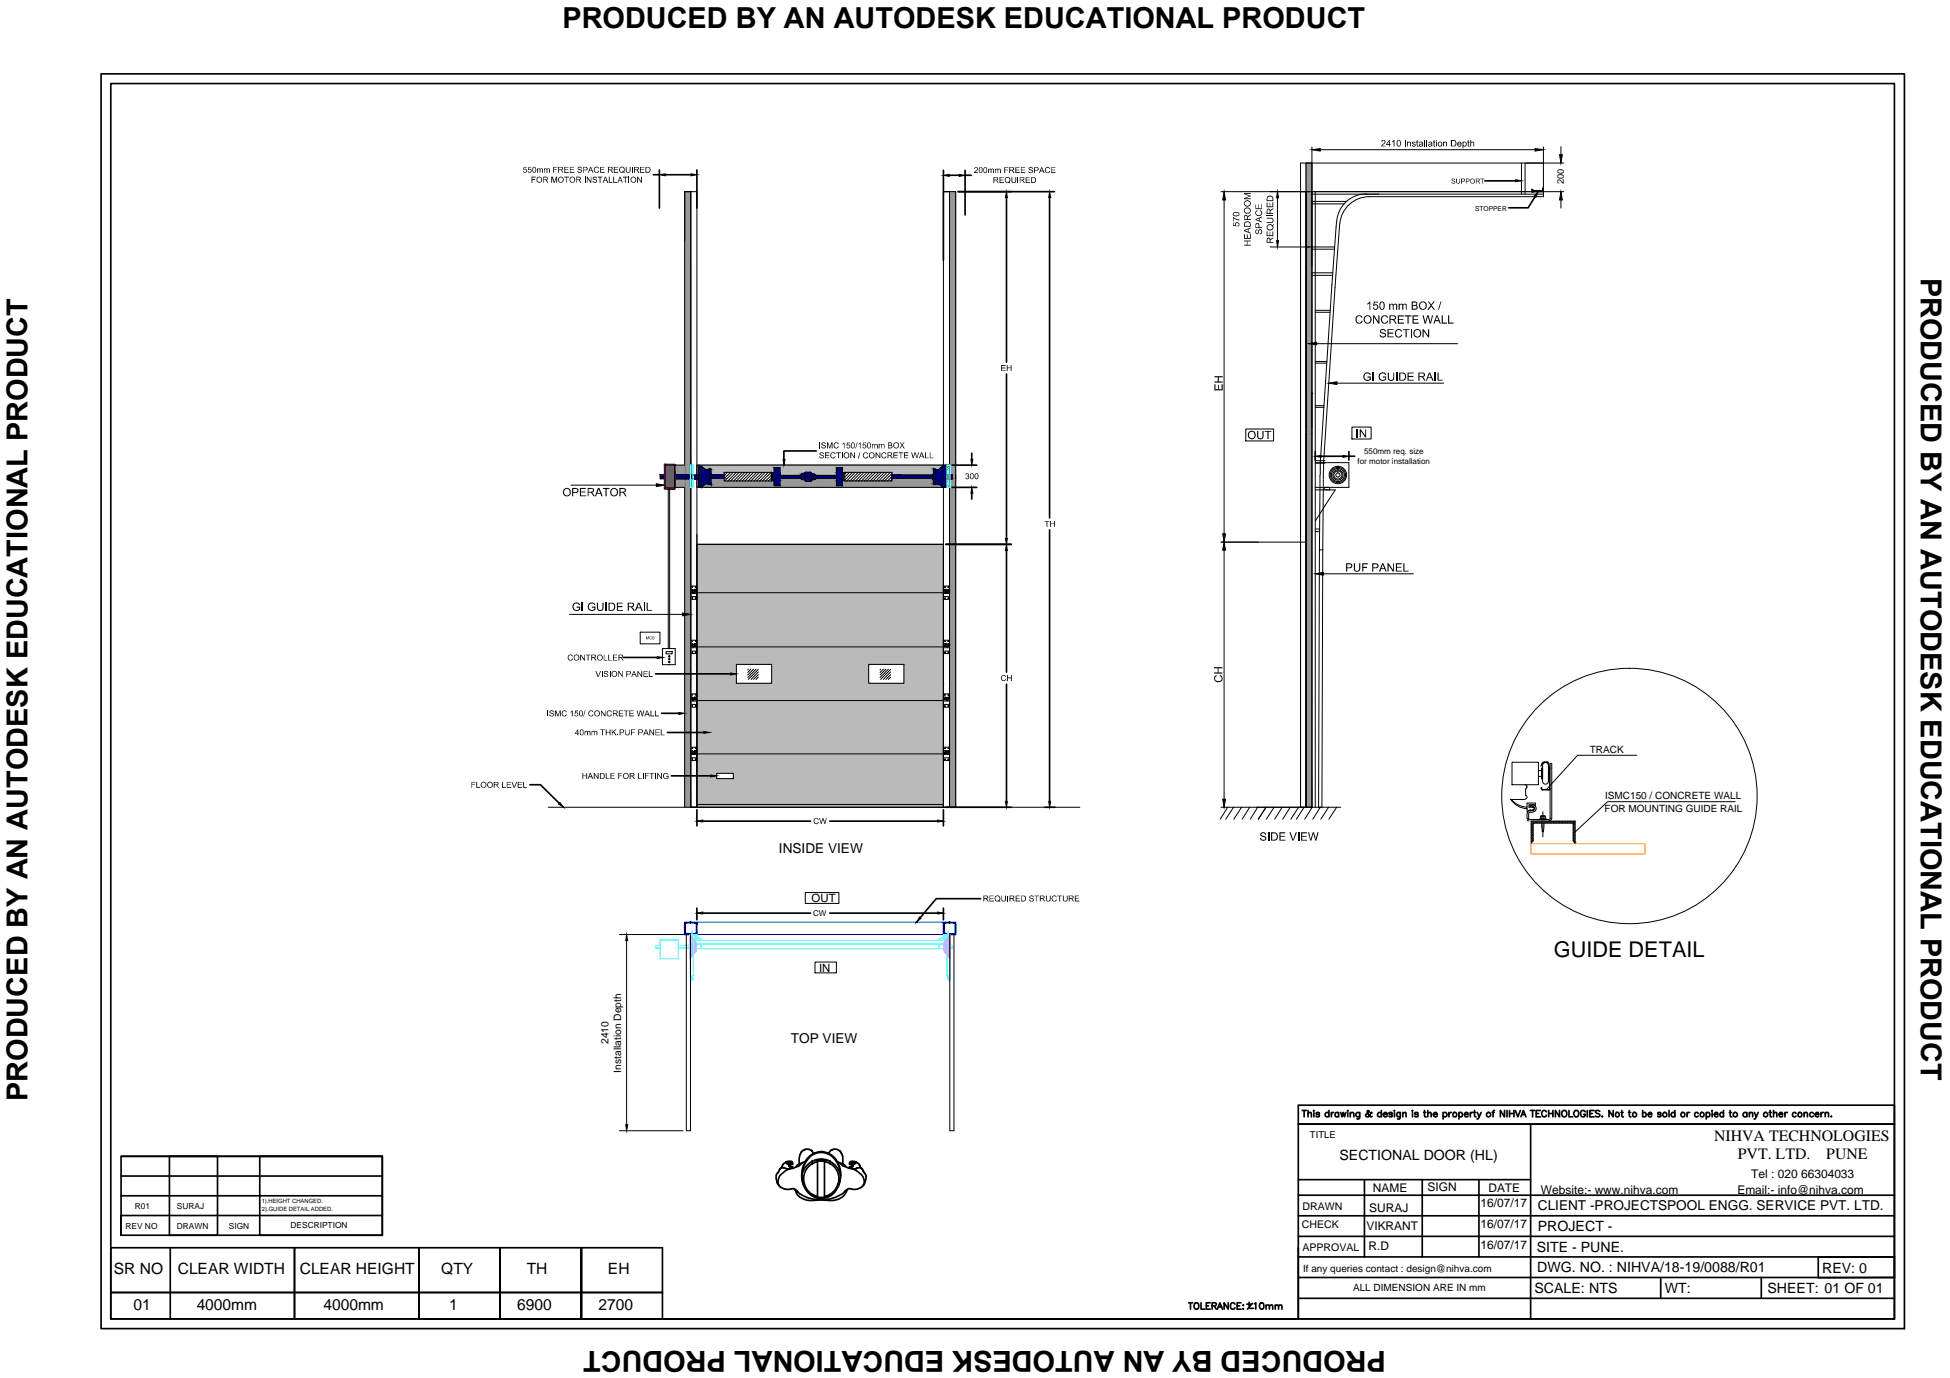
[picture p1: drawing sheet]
<svg xmlns="http://www.w3.org/2000/svg" width="297mm" height="210mm" viewBox="0 0 297 210" stroke-linecap="round" stroke-linejoin="round" font-family="sans-serif">
<defs><g id="words">
<g font-size="4.4">
<text x="85.7" y="4.3">PRODUCED BY AN AUTODESK EDUCATIONAL PRODUCT</text>
<text x="292.6" y="42.3" transform="rotate(90 292.6 42.3)">PRODUCED BY AN AUTODESK EDUCATIONAL PRODUCT</text>
<text x="4.2" y="167.7" transform="rotate(-90 4.2 167.7)">PRODUCED BY AN AUTODESK EDUCATIONAL PRODUCT</text>
<text x="211.1" y="205.7" transform="rotate(-180 211.1 205.7)">PRODUCED BY AN AUTODESK EDUCATIONAL PRODUCT</text>
</g>
<text font-size="3.3" x="236.7" y="145.7">GUIDE DETAIL</text>
<g font-size="2.4">
<text x="261.1" y="173.8">NIHVA TECHNOLOGIES</text>
<text x="264.7" y="176.5">PVT. LTD.</text>
<text x="278.2" y="176.5">PUNE</text>
<text x="17.3" y="194">SR NO</text>
<text x="27.1" y="194">CLEAR WIDTH</text>
<text x="45.7" y="194">CLEAR HEIGHT</text>
<text x="67.2" y="194">QTY</text>
<text x="80.2" y="194">TH</text>
<text x="92.6" y="194">EH</text>
<text x="20.3" y="199.5">01</text>
<text x="30" y="199.5">4000mm</text>
<text x="49.3" y="199.5">4000mm</text>
<text x="68.4" y="199.5">1</text>
<text x="78.8" y="199.5">6900</text>
<text x="91.2" y="199.5">2700</text>
</g>
<g font-size="2.2">
<text x="204" y="176.7">SECTIONAL DOOR (HL)</text>
<text x="234.1" y="190.7">SITE - PUNE.</text>
<text x="234.3" y="187.5">PROJECT -</text>
<text x="233.8" y="196.9">SCALE: NTS</text>
<text x="234.2" y="193.8">DWG. NO. : NIHVA/18-19/0088/R01</text>
<text x="253.6" y="196.9">WT:</text>
<text x="269.2" y="196.9">SHEET: 01 OF 01</text>
<text x="277.6" y="193.9">REV: 0</text>
</g>
<g font-size="2.1">
<text x="118.6" y="130">INSIDE VIEW</text>
<text x="120.5" y="158.9">TOP VIEW</text>
<text x="234.3" y="184.3">CLIENT -PROJECTSPOOL ENGG. SERVICE PVT. LTD.</text>
</g>
<g font-size="1.8">
<text x="266.8" y="179.5">Tel : 020 66304033</text>
<text x="208.6" y="184.6">SURAJ</text>
<text x="209.1" y="181.6">NAME</text>
<text x="217.5" y="181.4">SIGN</text>
<text x="225.5" y="183.9">16/07/17</text>
<text x="226.7" y="181.6">DATE</text>
<text x="234.7" y="181.8">Website:- www.nihva.com</text>
<text x="264.7" y="181.8">Email:- info@nihva.com</text>
<text x="208.1" y="187.3">VIKRANT</text>
<text x="208.5" y="190.4">R.D</text>
<text x="225.5" y="187.1">16/07/17</text>
<text x="225.5" y="190.2">16/07/17</text>
</g>
<g font-size="1.7">
<text x="123.6" y="137.4">OUT</text>
<text x="124.8" y="148">IN</text>
</g>
<g font-size="1.6">
<text x="92.7" y="159" transform="rotate(-90 92.7 159)">2410</text>
<text x="94.6" y="163.4" transform="rotate(-90 94.6 163.4)">Installation Depth</text>
<text x="198.4" y="184.3">DRAWN</text>
<text x="198.3" y="187.1">CHECK</text>
<text x="198.4" y="190.6">APPROVAL</text>
</g>
<g font-size="1.5">
<text x="242.2" y="114.7">TRACK</text>
<text x="244.4" y="123.6">FOR MOUNTING GUIDE RAIL</text>
<text x="244.5" y="121.7">ISMC150 / CONCRETE WALL</text>
<text x="198.5" y="193.7">If any queries contact : design@nihva.com</text>
<text x="206.1" y="196.7">ALL DIMENSION ARE IN mm</text>
</g>
<g font-size="1.4">
<text x="238.2" y="28.1" transform="rotate(-90 238.2 28.1)">200</text>
<text x="199.5" y="173.4">TITLE</text>
</g>
<g font-size="1.3">
<text x="20.6" y="184.1">R01</text>
<text x="27" y="184.2">SURAJ</text>
<text x="19.1" y="187.1">REV NO</text>
<text x="27" y="187.2">DRAWN</text>
<text x="34.9" y="187.1">SIGN</text>
<text x="44.3" y="187">DESCRIPTION</text>
</g>
<g font-size="1.2">
<text x="206.8" y="70.7">for motor installation</text>
<text x="207.8" y="69.2">550mm req. size</text>
<text x="123.9" y="139.5">CW</text>
</g>
<text font-size="1" x="224.7" y="32.1">STOPPER</text>
<g font-size=".9">
<text x="39.9" y="183.2">1).HEIGHT CHANGED.</text>
<text x="39.9" y="184.4">2).GUIDE DETAIL ADDED.</text>
</g>
</g></defs>
<!-- layer: 0 -->
<g fill="#989898" stroke="#989898" stroke-width=".15">
<path d="M135.9 72h6.3v.4z"/>
<path d="M141.3 72.8h.9z"/>
<path d="M235 28.7v.3h.1zM235 28.7h.1v.3z"/>
<path d="M233.5 29v.2h1.6zM233.5 29h1.6v.2z"/>
<path d="M104.3 72.9v1.3h.8zM104.3 72.9h.8v1.3z"/>
<path d="M104.3 74.2v48.8h.9zM104.3 74.2h.9v48.8z"/>
<path d="M104.3 29.2v41.7h.9zM104.3 29.2h.9v41.7z"/>
<path d="M104.3 70.9v1.4h.8zM104.3 70.9h.8v1.4z"/>
<path d="M106.2 70.9h38.4zM106.2 70.9h38.4z"/>
<path d="M106.2 70.9v.1h37.4zM106.2 70.9h37.4v.1z"/>
<path d="M106.9 71h36.7zM106.9 71h36.7z"/>
<path d="M106.9 71l36.7 .1zM106.9 71l36.7 .1z"/>
<path d="M106.9 71.1l.2 .1h36.5zM106.9 71.1h36.7v.1z"/>
<path d="M128.3 71.2v.2h15.3zM128.3 71.2h15.3v.2z"/>
<path d="M107.1 71.2l.3 .2h10.5zM107.1 71.2h10.8v.2z"/>
<path d="M142.5 71.4v.1h1.1zM142.5 71.4h1.1v.1z"/>
<path d="M107.4 71.4l.7 .1zM107.4 71.4h.7v.1z"/>
<path d="M118.8 71.2v.8h8.6zM118.8 71.2h8.6v.8z"/>
<path d="M128.3 71.4v.6h13.9zM128.3 71.4h13.9v.6z"/>
<path d="M108.3 71.4v.6h9.6zM108.3 71.4h9.6v.6z"/>
<path d="M128.3 72h.2zM128.3 72h.4h-.2z"/>
<path d="M117.5 72h.4zM117.5 72h.4z"/>
<path d="M123.5 72l.2 .2h3.7zM123.5 72h3.9v.2z"/>
<path d="M118.8 72v.2h3.7zM118.8 72h3.9l-.2 .2z"/>
<path d="M144.1 70.9v1.4h.5zM144.1 70.9h.5v1.4z"/>
<path d="M106.2 71v1.3h.2zM106.2 71h.2v1.3z"/>
<path d="M135.9 72.4h6.3zM135.9 72l6.3 .4h-6.3z"/>
<path d="M108.3 72v.4h2zM108.3 72h2v.4z"/>
<path d="M124.1 72.2l.1 .2h3.2zM124.1 72.2h3.3v.2z"/>
<path d="M118.8 72.2v.2h3.2zM118.8 72.2h3.3l-.1 .2z"/>
<path d="M142.5 71.5v1h1.1zM142.5 71.5h1.1v1z"/>
<path d="M142.5 72.5v.1h1.1zM142.5 72.5h1.1v.1z"/>
<path d="M141.3 72.8h.9zM135.9 72.8h6.3z"/>
<path d="M144.1 72.3v.6h.5zM144.1 72.3h.5v.6z"/>
<path d="M124.2 72.8l-.1 .3h3.3zM124.2 72.8h3.2v.3z"/>
<path d="M118.8 72.8v.3h3.3zM118.8 72.8h3.2l.1 .3z"/>
<path d="M135.9 72.8v.5h6.3zM135.9 72.8h6.3v.5z"/>
<path d="M128.3 73.2v.1h.4zM128.3 73.2l.4 .1z"/>
<path d="M117.5 73.3h.4l-.2-.1zM117.7 73.2h.2v.1z"/>
<path d="M108.3 72.8v.5h2zM108.3 72.8h2v.5z"/>
<path d="M128.3 73.3h13.9zM128.3 73.3h13.9z"/>
<path d="M123.5 73.3h3.9l-3.7-.2zM123.7 73.1h3.7v.2z"/>
<path d="M118.8 73.1v.2h3.9zM118.8 73.1h3.7l.2 .2z"/>
<path d="M142.5 72.6v1.1h1.1zM142.5 72.6h1.1v1.1z"/>
<path d="M142.5 73.7v.1h1.1zM142.5 73.7h1.1v.1z"/>
<path d="M128.3 73.3v.5h13.9zM128.3 73.3h13.9v.5z"/>
<path d="M108.3 73.3v.5h9.6zM108.3 73.3h9.6v.5z"/>
<path d="M107.4 73.8h.7l-.6-.1zM107.5 73.7h.6v.1z"/>
<path d="M128.3 73.8v.2h15.3zM128.3 73.8h15.3v.2z"/>
<path d="M118.8 73.3v.7h8.6zM118.8 73.3h8.6v.7z"/>
<path d="M107.1 74h10.8l-10.5-.2zM107.4 73.8h10.5v.2z"/>
<path d="M144.1 72.9v1.3h.5zM144.1 72.9h.5v1.3z"/>
<path d="M106.9 74.2h36.7l-36.5-.2zM107.1 74h36.5v.2z"/>
<path d="M106.9 74.2h37.7zM106.9 74.2h37.7z"/>
<path d="M106.9 74.2h37.7zM106.9 74.2h37.7z"/>
<path d="M199 24.8v98.2h.8zM199 24.8h.8v98.2z"/>
<path d="M144.6 29.2v41.7h1zM144.6 29.2h1v41.7z"/>
<path d="M144.7 70.9v3.3h.9zM144.7 70.9h.9v3.3z"/>
<path d="M144.6 74.2v48.8h1zM144.6 74.2h1v48.8z"/>
<path d="M102.8 70.9v1.4h1.5zM102.8 70.9h1.5v1.4z"/>
<path d="M102.8 72.9v1.3h1.5zM102.8 72.9h1.5v1.3z"/>
<path d="M233.4 29.2l.1 .1zM233.4 29.2l.1 .1z"/>
<path d="M233.4 28.9v.1h.1zM233.4 28.9h.1v.1z"/>
<path d="M233.4 29v.2h.1zM233.4 29h.1v.2z"/>
<path d="M233.4 29.2h.1zM233.4 29.2h.1z"/>
</g>
<g fill="#bababa" stroke="#bababa" stroke-width=".15">
<path d="M142.5 71.4h.7z"/>
<path d="M135.9 72h6.3v.4z"/>
<path d="M106.2 82.9v6.4h37.5zM106.2 82.9h37.5v6.4z"/>
<path d="M106.2 89.3v1h37.5zM106.2 89.3h37.5v1z"/>
<path d="M106.2 90.3v1h37.5zM106.2 90.3h37.5v1z"/>
<path d="M106.2 91.3v7.2h37.5zM106.2 91.3h37.5v7.2z"/>
<path d="M106.2 98.5v2.7h37.5zM106.2 98.5h37.5v2.7z"/>
<path d="M137.7 101.2v2.9h6zM137.7 101.2h6v2.9z"/>
<path d="M117.5 101.2v2.9h14.8zM117.5 101.2h14.8v2.9z"/>
<path d="M106.2 101.2v2.9h6zM106.2 101.2h6v2.9z"/>
<path d="M106.2 104.1v2.6h37.5zM106.2 104.1h37.5v2.6z"/>
<path d="M106.2 106.7v8.1h37.5zM106.2 106.7h37.5v8.1z"/>
<path d="M106.2 114.8v3h37.5zM106.2 114.8h37.5v3z"/>
<path d="M111.7 117.8v.8h32zM111.7 117.8h32v.8z"/>
<path d="M106.2 117.8v.8h3zM106.2 117.8h3v.8z"/>
<path d="M106.2 118.6v3.9h37.5zM106.2 118.6h37.5v3.9z"/>
<path d="M106.2 122.5v.5h37.5zM106.2 122.5h37.5v.5z"/>
<path d="M106.2 70.9v.1h37.4zM106.2 70.9h37.4v.1z"/>
<path d="M106.9 71h36.7zM106.9 71h36.7z"/>
<path d="M106.9 71l36.7 .1zM106.9 71l36.7 .1z"/>
<path d="M106.9 71.1l.2 .1h36.3zM106.9 71.1h36.7l-.2 .1z"/>
<path d="M128.3 71.2v.2h14.9zM128.3 71.2h15.1l-.2 .2z"/>
<path d="M142.5 71.4h.6zM142.5 71.4h.6l-.1 .1z"/>
<path d="M107.1 71.2l.3 .2h10.5zM107.1 71.2h10.8v.2z"/>
<path d="M107.4 71.4l.7 .1zM107.4 71.4h.7v.1z"/>
<path d="M118.8 71.2v.8h8.6zM118.8 71.2h8.6v.8z"/>
<path d="M128.3 71.4v.6h13.9zM128.3 71.4h13.9v.6z"/>
<path d="M108.3 71.4v.6h9.6zM108.3 71.4h9.6v.6z"/>
<path d="M128.3 72h.2zM128.3 72h.4h-.2z"/>
<path d="M117.5 72h.4zM117.5 72h.4z"/>
<path d="M123.5 72l.2 .2h3.7zM123.5 72h3.9v.2z"/>
<path d="M118.8 72v.2h3.7zM118.8 72h3.9l-.2 .2z"/>
<path d="M106.2 71v1.3h.2zM106.2 71h.2v1.3z"/>
<path d="M135.9 72.4h6.3zM135.9 72l6.3 .4h-6.3z"/>
<path d="M108.3 72v.4h2zM108.3 72h2v.4z"/>
<path d="M124.1 72.2l.1 .2h3.2zM124.1 72.2h3.3v.2z"/>
<path d="M118.8 72.2v.2h3.2zM118.8 72.2h3.3l-.1 .2z"/>
</g>
<g fill="none" stroke="#00f" stroke-width=".25">
<path d="M104.3 140.5h1.9v1.9h-1.9zM104.3 140.7v1.4M104.4 142.1l.1 .1M104.5 142.2l.7 .1M104.5 140.6l-.1 .1M105.2 140.5l-.7 .1M105.2 142.3h.1M105.2 140.5h.1M105.3 140.5l.7 .1M106 142.2l-.7 .1M106 140.6l.1 .1M106.1 140.7v1.4"/>
<path d="M106.1 142.1l-.1 .1M143.7 140.5h1.9v1.9h-1.9zM143.8 140.7v1.4M143.8 142.1l.1 .1M143.9 142.2l.7 .1M143.9 140.6l-.1 .1M144.6 140.5l-.7 .1M144.6 142.3h.1M144.6 140.5h.1M144.7 140.5l.7 .1M145.4 142.2l-.7 .1M145.4 140.6l.1 .1"/>
<path d="M145.5 140.7v1.4l-.1 .1"/>
</g>
<path d="M106.2 142.4h37.5M106.2 140.5h37.5" fill="none" stroke="#00f" stroke-width=".15"/>
<!-- layer: at_Rect -->
<path d="M106.2 122.5h37.5v.5h-37.5zM106.2 123v-40.1h37.5v40.1" fill="none" stroke="#000" stroke-width=".15"/>
<!-- layer: 0 -->
<path d="M106.2 123h37.5" fill="none" stroke="#a6a6a6" stroke-width=".15"/>
<g fill="none" stroke="#000" stroke-width=".25">
<path d="M15.4 11.2h274.7v191.2h-274.7zM16.9 12.7h271.7v188.2h-271.7zM99.5 26.6h.9M100.4 25.9v5.8M101.3 26.6h4M106.2 25.9v5.8M143.7 25.9v13.8M144.6 26.7h1.5M146 29.2h14.6M147 25.9v6.9M147 26.7h.9M153.3 30.1v25.1"/>
<path d="M159.9 30.1v48.8M226.2 27.5h4.7M233.8 30l-1 1.7h-3M153.3 57v25M124.4 68.7h-5v1.3M145 70.9h3.8M145 74.2h3.8M148 69v1M148 75.1v.9M200.3 68.8v1.3M201.2 69.5h3.4M205.5 68.8v1.3"/>
<path d="M205.5 69.5h.9M144.1 82.9h9.9M153.3 83.8v18.6M159.9 80.7v41.4M80.7 119.5h1.6l2.9 2.9M95 100.1h5.1M99.9 102.6h11.4M100.8 108.7h2.6M101.7 111.6h5.5M102.3 118.2h5.9M153.3 104.2v17.9M106.2 123.3v2.5"/>
<path d="M106.2 138.3v1.8M107 125.1h16.5M107 139.1h16.5M126.4 125.1h16.4M126.4 139.1h16.4M143.7 123.3v2.5M143.7 138.3v1.8M144.1 123h9.9M149.4 136.9h-6.8l-2.4 2.9M159.2 123h1.5M18.4 179.1h39.8M18.4 176.1h39.8"/>
<path d="M25.8 176.1h7.3v12.1h-7.3zM39.6 176.1h18.6v12.1h-18.6zM197.8 179.7h35.4M198.4 169.1h.6M198.7 169.1v1M199.2 169.7l.3-.3 .2 .1 .1 .6M199.2 169.1v1M200.1 169.1v.1zM200.1 169.5v.6M201 169.6l-.1-.1h-.4v.2l.4 .1 .1 .2-.2 .1-.3-.1M202.4 169.6l-.1-.1a.33 .33 0 0 0-.4 .1 .33 .33 0 0 0 .1 .5 .33 .33 0 0 0 .4-.1M202.4 169.1v1"/>
<path d="M202.8 169.4v.7M203.1 169.4l-.2 .1-.1 .2M203.9 169.6a.31 .31 0 0 0-.5 0 .31 .31 0 0 0 0 .4 .31 .31 0 0 0 .5 0M203.9 169.4v.7M204.2 169.4l.2 .7 .2-.7 .2 .7 .2-.7M205.3 169.1l.1 .1zM205.3 169.5v.6M205.7 169.7l.2-.3 .2 .1 .1 .6M205.7 169.4v.7M207.1 169.4v.9l-.2 .2-.2-.1M207.1 169.6a.33 .33 0 0 0-.5 0 .33 .33 0 0 0 0 .5 .33 .33 0 0 0 .5-.1M207.8 179.7v11.8"/>
<path d="M209 169.6l-.1-.2a1 1 0 0 1-.7 .7l-.2-.3 .6-.4-.2-.3-.1 .2 .1 .4 .3 .4 .3-.1M210.4 169.6a.33 .33 0 0 0-.5 0 .33 .33 0 0 0 0 .5 .33 .33 0 0 0 .5-.1M210.4 169.1v1M210.7 169.7h.6v-.1a.33 .33 0 0 0-.5 0 .33 .33 0 0 0 0 .5 .33 .33 0 0 0 .5-.1M212.1 169.6l-.2-.2-.3 .1v.2l.4 .1 .1 .2-.2 .1-.3-.1M212.4 169.1v.1zM212.4 169.5v.6M213.3 169.4v.9l-.2 .2-.2-.1M213.3 169.6a.31 .31 0 0 0-.5 0 .31 .31 0 0 0 0 .4 .31 .31 0 0 0 .5 0M213.7 169.7l.2-.3 .3 .1v.6M213.7 169.4v.7M215.2 169.1v.1z"/>
<path d="M215.2 169.5v.6M216 169.6a.3 .3 0 0 0-.5-.1v.2l.5 .1v.2l-.2 .1-.3-.1M216.6 179.7v11.8M216.9 169.4h.3M217 169.1v1h.2M217.5 169.7l.2-.3 .3 .1v.6M217.5 169.1v1M218.3 169.7h.6l-.1-.1a.32 .32 0 0 0-.4 0 .32 .32 0 0 0 .1 .5 .32 .32 0 0 0 .4-.1M219.8 169.6a.33 .33 0 0 1 .5 0 .33 .33 0 0 1 0 .5 .33 .33 0 0 1-.5-.1M219.8 169.4v1.1M220.7 169.4v.7M221.1 169.4l-.2 .1-.2 .2"/>
<path d="M222.2 169.6a.31 .31 0 0 1 .5 0 .31 .31 0 0 1 0 .4 .31 .31 0 0 1-.5 0M222.2 169.4v1.1M223.1 169.7h.5a.32 .32 0 0 0-.4-.2 .32 .32 0 0 0-.1 .5l.2 .1 .3-.1M224 169.4v.7M224.4 169.4a.3 .3 0 0 0-.4 .3M224.5 169.4h.3M224.6 169.1v.8l.3 .2M225 169.4l.3 .7 .3-.7M225.3 179.7v11.8M225.3 170.1l-.1 .3-.2 .1M227.3 169.4h.3M227.7 169.1l-.3 .2v.8"/>
<path d="M229.2 169.1v1l-.7-1v1M229.6 169.1v1M229.9 169.1v1M229.9 169.6h.7M230.6 169.1v1M230.8 169.1l.4 1 .4-1M231.7 170.1l.4-1 .3 1M231.8 169.8h.5M233.1 169.1h.7M233.2 171.2v29.7M233.5 169.1v1M234 169.6h.4"/>
<path d="M234.6 169.1h-.6v1h.6M235.6 169.4a.38 .38 0 0 0-.4-.3 .38 .38 0 0 0-.3 .4v.2a.37 .37 0 0 0 .3 .4 .37 .37 0 0 0 .4-.2M235.9 169.6h.6M235.9 169.1v1M236.5 169.1v1M237.6 169.1v1l-.7-1v1M238 169.3l.2-.2a.47 .47 0 0 1 .5 .6 .47 .47 0 0 1-.6 .4l-.2-.4zM239 169.1v1h.6M239.8 169.3l.2-.2a.47 .47 0 0 1 .5 .6 .47 .47 0 0 1-.6 .4l-.1-.2a.43 .43 0 0 1 0-.6zM241.5 169.4a.38 .38 0 0 0-.4-.3 .38 .38 0 0 0-.3 .4v.2a.36 .36 0 0 0 .3 .4 .36 .36 0 0 0 .4-.4h-.3M241.8 169.1v1M242.2 169.6h.4"/>
<path d="M242.8 169.1h-.6v1h.6M243.7 169.3l-.3-.2-.4 .2 .1 .2 .6 .3a.38 .38 0 0 1-.3 .3 .38 .38 0 0 1-.4-.1M244 170.1h.1zM245.7 169.1v1l-.6-1v1M246.9 169.4h.4M247 169.1l.1 1h.2M248.1 169.4h.3M248.2 169.1v.8l.2 .2M250.2 169.6a.31 .31 0 0 1 .5 0 .31 .31 0 0 1 0 .4 .31 .31 0 0 1-.5 0M250.2 169.1v1M251.1 169.7h.5a.32 .32 0 0 0-.5-.2 .32 .32 0 0 0 0 .5l.2 .1 .3-.1M253 169.6v-.1h-.5v.2l.5 .1v.2l-.2 .1-.3-.1"/>
<path d="M254.2 169.1v1M255.1 169.6l-.1-.1a.34 .34 0 0 0-.4 .1 .34 .34 0 0 0 .1 .4 .34 .34 0 0 0 .4 0M255.1 169.1v1M257 169.4v.7M257.4 169.4a.3 .3 0 0 0-.4 .3M258.7 169.6a.31 .31 0 0 0-.5 0 .31 .31 0 0 0 0 .4 .31 .31 0 0 0 .5 0M259.9 169.6a.31 .31 0 0 1 .5 0 .31 .31 0 0 1 0 .4 .31 .31 0 0 1-.5 0M259.9 169.4v1.1M260.8 169.1v.1zM260.8 169.5v.6M261.1 169.7h.6a.32 .32 0 0 0-.5-.2 .32 .32 0 0 0 0 .5l.2 .1 .3-.1M262.5 169.6a.31 .31 0 0 0-.4 0 .31 .31 0 0 0 0 .4 .31 .31 0 0 0 .4 0"/>
<path d="M262.5 169.1v1M263.4 169.4h.4M263.6 169.1v1h.2M266.1 169.6a.33 .33 0 0 0-.5 0 .33 .33 0 0 0 0 .5 .33 .33 0 0 0 .5-.1M266.1 169.4v.7M266.5 169.7l.2-.3 .2 .1 .1 .6M266.5 169.4v.7M267.2 169.4l.3 .7 .3-.7M267.5 170.1l-.1 .3-.2 .1M269.5 169.4h.3M269.6 169.1v.8l.1 .2h.2M270.2 169.7l.2-.3 .2 .1 .1 .6"/>
<path d="M270.2 169.1v1M271 169.7h.6a.32 .32 0 0 0-.5-.2 .32 .32 0 0 0-.1 .5l.2 .1 .4-.1M271.9 169.4v.7M272.3 169.4a.3 .3 0 0 0-.4 .3M273.6 169.6a.31 .31 0 0 0-.5 0 .31 .31 0 0 0 0 .4 .31 .31 0 0 0 .5 0M274.8 169.7l.3-.3 .2 .1v.6M274.8 169.4v.7M276.3 169.6a.33 .33 0 0 0-.5 0 .33 .33 0 0 0 0 .5 .33 .33 0 0 0 .5-.1M276.5 169.7h.6l-.1-.1a.31 .31 0 0 0-.4 0 .31 .31 0 0 0 0 .4 .31 .31 0 0 0 .5 0M277.4 169.4v.7M277.8 169.4l-.2 .1-.2 .2M278 169.7l.2-.3 .3 .1v.6"/>
<path d="M278 169.4v.7M278.9 170.1h.1zM16.9 190.1h84v10.8h-84zM16.9 196.9h84M18.4 182.1h39.8M25.9 190.1v10.8M44.9 190.1v10.8M58.2 185.2h-39.8v3h39.8v-12.1h-39.8v12.1M88.5 190.1v10.8zM88.5 190.1v10.8M181 198.4h.7M181.3 198.4v1"/>
<path d="M182 198.6a.4 .4 0 0 1 .5-.1 .4 .4 0 0 1 .1 .5l-.1 .3a.4 .4 0 0 1-.5 0 .4 .4 0 0 1-.1-.5zM183 198.4v1h.5M183.8 198.9h.3M184.3 198.4h-.5v1h.5M184.6 198.9h.6v-.4l-.6-.1v1M184.9 198.9l.4 .5M185.4 199.4l.4-1 .4 1M185.6 199.1h.5M187.1 198.4v1l-.6-1v1M188.1 198.7v-.1a.4 .4 0 0 0-.6-.1 .4 .4 0 0 0-.1 .5l.3 .4h.2l.2-.2M188.5 198.9h.3M189 198.4h-.5v1h.5"/>
<path d="M189.3 198.8h.1zM189.3 199.4h.1zM189.9 198.7h.7M190.3 198.4v.6M190.3 199.3h.7M190.8 198.5l-.8 .9M191.1 198.6l.2-.2v1M192 198.5h.4l.1 .4-.1 .5h-.4a.66 .66 0 0 1 0-.9zM192.9 199l.2-.2h.2l.1 .6M192.9 198.8v.6M193.4 199l.2-.2h.2l.1 .6M194.3 199l.2-.2h.2l.1 .6"/>
<path d="M194.3 198.8v.6M194.8 199l.2-.2h.2l.1 .6M197.8 190.1v10.8h-22.3M197.8 191.5h90.8M197.8 188.3h90.8M197.8 185.2h90.8M197.8 182.1h90.8M197.8 194.6h90.8M197.8 197.8h90.8M253 194.6v3.2M268.3 194.6v3.2M277 191.5h11.6v3.1h-11.6z"/>
<path d="M63.8 200.9v-10.8v10.8M76.2 200.9v-10.8v10.8M100.9 200.9h187.7M175.5 200.9h-110.6h110.6M197.8 200.9v-29.7h90.8h-90.8v-2.9h90.8v32.6"/>
<circle cx="221.6" cy="169.8" r=".34"/>
<circle cx="226.7" cy="169.8" r=".35"/>
<circle cx="246.4" cy="169.8" r=".34"/>
<circle cx="249" cy="169.8" r=".34"/>
<circle cx="253.6" cy="169.8" r=".34"/>
<circle cx="256.4" cy="169.8" r=".34"/>
<circle cx="259.3" cy="169.8" r=".34"/>
<circle cx="264.3" cy="169.8" r=".35"/>
<circle cx="269" cy="169.8" r=".35"/>
<circle cx="274.2" cy="169.8" r=".33"/>
</g>
<g fill="#000" stroke="#000" stroke-width=".15">
<path d="M100.4 26.6l.9-.1v.3zM105.3 26.5l.9 .1-.9 .2zM143.7 26.7l.9-.1v.3zM146.1 26.6l.9 .1-.9 .2zM153.3 29.2l.1 .9h-.3zM159.9 29.2l.1 .9h-.2zM186.5 29.2l.2 1.3h-.4zM194.5 36.6h.3l-.2 1zM194.6 29.2l.2 .9h-.3zM199.8 22.8l1.3-.2v.4zM230.9 27.4l.9 .1-.9 .2zM234.3 29.2l-.3 .8-.3-.1z"/>
<path d="M233.8 22.6l1.3 .2-1.3 .2zM237.6 23.6h.4l-.2 1.2zM237.8 29.2l.2 1.3h-.4zM199.3 52.4l1.3-.3v.4zM202.4 58.4l1.3-.2v.4zM100 73.7l1.2 .2-1.2 .2zM119.3 70h.3l-.2 .9zM147.9 70h.3l-.2 .9zM148 74.2l.2 .9h-.3zM200.3 69.5l.9-.1v.3zM204.6 69.4l.9 .1-.9 .2zM104 93.4l1.2 .2-1.2 .2z"/>
<path d="M153.3 82.9l.1 .9h-.3zM153.1 82h.3l-.1 .9zM186.5 82.6l.2 1.2h-.4zM186.3 81.3h.4l-.2 1.3zM200.3 87.4l1.3-.2v.4zM100.1 100l.9 .1-.9 .2zM103.4 108.5l.9 .2-.9 .1zM107.2 111.4l.9 .2-.9 .1zM108.2 118.1l1 .1-1 .1zM111.3 102.5l.9 .1-.9 .2zM85.3 122.2l.5 .8-.7-.5zM106.2 125.1l.8-.2v.3z"/>
<path d="M106.2 139.1l.8-.2v.3zM140.1 139.7l.2 .2-.7 .6zM142.8 124.9l.9 .2-.9 .1zM142.8 138.9l.9 .2-.9 .1zM153.1 122.1h.3l-.1 .9zM159.8 122.1h.2l-.1 .9zM186.3 121.7h.4l-.2 1.3zM95.4 142.4l.2 .9h-.3zM95.3 171.3h.3l-.2 .9z"/>
</g>
<g fill="#000">
<path d="M79.8 25.4h.4v.1h-.3l-.1 .3a.3 .3 0 0 1 .5 .1 .3 .3 0 0 1-.2 .4 .3 .3 0 0 1-.4-.2h.1a.19 .19 0 0 0 .3 .1 .19 .19 0 0 0 0-.3 .19 .19 0 0 0-.3 0h-.1zM80.5 25.4h.4v.1h-.3l-.1 .3a.29 .29 0 0 1 .4 .1 .29 .29 0 0 1-.2 .4 .29 .29 0 0 1-.3-.2h.1a.18 .18 0 0 0 .2 .1 .18 .18 0 0 0 .1-.3 .18 .18 0 0 0-.3 0h-.1zM81 26.9h.6v.1h-.5v.3h.4v.1h-.4v.4h-.1zM81.8 25.6l.1 .2 .1-.2 .3 .2 .1-.2 .3 .1v.6h-.1l-.1-.6-.2 .1v.5h-.1v-.5l-.1-.1-.2 .1v.5h-.1zM82.9 25.6l.1 .2 .3-.2v.2a.22 .22 0 0 1 .3-.2 .22 .22 0 0 1 .2 .3v.4h-.2v-.5v-.1l-.2 .1v.5h-.1v-.5l-.2-.1-.1 .2v.4h-.1zM84 26.9h.2l.2 .8 .3-.8h.2v.9h-.2v-.7l-.2 .7h-.1l-.3-.7v.7h-.1zM84.3 25.4h.6v.1h-.5v.3h.4v.1h-.4v.4h-.1zM86 25.4h.6v.1h-.5v.3h.5v.1h-.5v.3h.5v.1h-.6zM86 26.9h.7v.1h-.4v.8v-.8h-.3zM86.8 25.4h.6v.1h-.5v.3h.5v.1h-.5v.3h.6v.1h-.7zM88 25.5h.1a.35 .35 0 0 1 .5 .2h-.1a.18 .18 0 0 0-.2-.2 .18 .18 0 0 0-.1 .2 .36 .36 0 0 1 .3 .1 .36 .36 0 0 1 .1 .4 .38 .38 0 0 1-.6-.2l.1 .1a.22 .22 0 0 0 .2 .1 .22 .22 0 0 0 .2-.2l-.1-.1a.32 .32 0 0 1-.4-.4zM89.1 26.9h.1v.9h-.1z"/>
<path d="M89.4 26.9l.6 .7v-.7h.1v.9h-.2l-.4-.7v.7h-.1zM90.3 27h.2a.28 .28 0 0 1 .3-.1 .28 .28 0 0 1 .1 .3h-.1a.21 .21 0 0 0-.2-.2 .21 .21 0 0 0-.2 .2l.1 .1a.32 .32 0 0 1 .4 .2 .32 .32 0 0 1-.2 .4 .32 .32 0 0 1-.4-.2l-.1-.2 .4 .2a.16 .16 0 0 0 .2-.2 .16 .16 0 0 0-.2-.1l-.3-.2zM90.6 25.5h.1a.36 .36 0 0 1 .6 .1l-.2 .1a.31 .31 0 0 0-.4-.1 .31 .31 0 0 0-.1 .4v.1a.26 .26 0 0 0 .3 .1 .26 .26 0 0 0 .2-.2l.2 .1a.45 .45 0 0 1-.7 .1 .45 .45 0 0 1 0-.7zM91 26.9h.8v.1h-.3v.8h-.2v-.8h-.3zM91.4 25.4h.7v.1h-.5v.3h.4v.1h-.4v.3h.5v.1h-.7zM92.7 26.9h.2v.8h.4v.1h-.6zM93.4 26.9h.1v.8h.5v.1h-.6zM93.5 25.4h.7v.1h-.6v.3h.5v.1h-.5v.3h.6v.1h-.7zM94.9 26.9h.7v.1h-.3v.8h-.1v-.8h-.3zM95.7 26.9h.2v.9h-.2zM95.3 25.4h.1v.5a.24 .24 0 0 0 .3 .3 .24 .24 0 0 0 .2-.3v-.5h.1v.6a.36 .36 0 0 1-.3 .3 .36 .36 0 0 1-.4-.4zM96.3 25.4h.1v.9h-.1z"/>
<path d="M97.1 26.9h.1l.4 .7v-.7h.2v.9h-.2l-.4-.7v.7h-.1zM97.5 25.4h.7v.1h-.6v.3h.5v.1h-.5v.3h.6v.1h-.7zM148.4 25.5a.32 .32 0 0 1 .5 .1 .32 .32 0 0 1-.2 .5l-.2 .1h.5v.2h-.6l.2-.4a.32 .32 0 0 0 .2-.4h-.2l-.2 .1zM150.5 25.7l.1 .1 .3-.1 .1 .1a.22 .22 0 0 1 .2-.1 .22 .22 0 0 1 .2 .2v.5h-.1v-.6h-.1l-.2 .1v.5h-.1l-.1-.6-.1 .1v.5h-.2zM151.6 25.7l.1 .1 .3-.1v.1a.22 .22 0 0 1 .3-.1 .22 .22 0 0 1 .2 .2v.5h-.2v-.6l-.3 .1v.5v-.5l-.2-.1-.1 .1v.5h-.1zM152.3 27h.6v.1h-.5v.3h.5v.1h-.5v.3h.5v.1h-.6zM153 25.5h.6v.1h-.5v.3h.4h-.4v.5h-.1zM154.7 25.5h.6v.1h-.5v.3h.5h-.5v.3h.5v.2h-.6zM154.1 27h.1v.5a.24 .24 0 0 0 .2 .3 .24 .24 0 0 0 .3-.3v-.5h.1v.5a.34 .34 0 0 1-.4 .4 .34 .34 0 0 1-.3-.4zM155 27h.1v.9h-.1zM155.5 25.5h.7v.1h-.6v.3h.5h-.5v.3h.6v.2h-.7zM156.2 27h.7v.1h-.5v.3h.5v.1h-.5v.3h.5v.1h-.7z"/>
<path d="M156.7 25.6l.2-.2a.31 .31 0 0 1 .4 .3h-.1a.22 .22 0 0 0-.2-.1 .22 .22 0 0 0-.2 .1l.2 .1a.31 .31 0 0 1 .3 .3 .35 .35 0 0 1-.3 .3 .35 .35 0 0 1-.3-.3 .22 .22 0 0 0 .3 .2 .22 .22 0 0 0 .2-.3l-.2-.1a.27 .27 0 0 1-.3-.1 .27 .27 0 0 1 0-.2zM159.2 25.6l.5-.2 .2 .2 .1 .1h-.2a.33 .33 0 0 0-.5 .1 .33 .33 0 0 0 .3 .5l.2-.1v-.2l.2 .1a.45 .45 0 0 1-.7 .2 .45 .45 0 0 1-.1-.7zM160.1 25.5h.7v.1h-.6v.3h.5h-.5v.3h.6v.2h-.7zM187.8 33.1l1 .4v.1l-.4-.1-.5-.3v.5h-.1zM187.8 33.9h.1v.4l.3 .1v-.1a.32 .32 0 0 1 .2-.4 .32 .32 0 0 1 .4 .2 .32 .32 0 0 1-.3 .4v-.1a.23 .23 0 0 0 .1-.4 .23 .23 0 0 0-.3 0 .23 .23 0 0 0 0 .3v.2l-.5-.1zM189.5 36.6h1v.2h-.5v.5h.5v.1h-1v-.1h.4v-.5h-.4zM189.5 35.7h.1v.6h.3v-.6h.2v.6h.3v-.6h.1v.7h-1zM189.5 29.4h1v.1h-.8l.8 .3v.1l-.9 .3h.9v.1h-1v-.1l.9-.3-.9-.3zM191.2 32.2l.3-.2v.2a.35 .35 0 0 0-.1 .5 .35 .35 0 0 0 .6 0 .29 .29 0 0 0 .1-.3 .29 .29 0 0 0-.2-.2v-.2l.1 .1a.46 .46 0 0 1 .2 .6 .46 .46 0 0 1-.7 .2l-.3-.3zM191.2 35.1l.2-.1h.1v.1a.21 .21 0 0 0-.2 .2 .21 .21 0 0 0 .3 .2v-.2a.34 .34 0 0 1 .4-.4 .34 .34 0 0 1 .2 .6l-.1 .2h-.2v-.1a.28 .28 0 0 0 .2-.3 .28 .28 0 0 0-.2-.3l-.1 .2a.3 .3 0 0 1-.2 .4 .3 .3 0 0 1-.4-.1zM191.2 31.1h.1v.6h.4v-.6h.1v.6h.3v-.6h.1v.8h-1zM192.9 33.2h.6a.41 .41 0 0 1 .5 .4 .41 .41 0 0 1-.5 .4h-.6v-.1h.6a.28 .28 0 0 0 .4-.3 .28 .28 0 0 0-.4-.3h-.6z"/>
<path d="M192.9 32.8h1.1v.1h-1.1zM192.9 35.2h.2v.6h.3v-.5h.1v.5h.3v-.6h.2v.8h-1.1zM192.9 30.8h.2v.6h.3v-.5h.1v.5h.3v-.6h.2v.8h-1.1zM210.4 21.4h.1a.32 .32 0 0 1 .5 .1 .32 .32 0 0 1-.2 .5l-.2 .2h.5v.1h-.7l.2-.4a.26 .26 0 0 0 .3-.2 .26 .26 0 0 0-.2-.3l-.1 .2h-.2zM212.1 21.5l.3-.2v1h-.1v-.8l-.3 .2zM214 21.3h.1v1h-.1zM214.3 21.6h.1v.1a.25 .25 0 0 1 .4-.1 .25 .25 0 0 1 .1 .3v.4h-.1v-.4a.17 .17 0 0 0-.2-.2 .17 .17 0 0 0-.2 .2v.4h-.1zM215.1 21.7a.31 .31 0 0 1 .3-.1 .31 .31 0 0 1 .2 .2h-.1a.13 .13 0 0 0-.1-.2 .13 .13 0 0 0-.1 .1 .13 .13 0 0 0 .1 .2 .25 .25 0 0 1 .2 .3 .25 .25 0 0 1-.4 .1l-.2-.2h.2a.14 .14 0 0 0 .2 .2 .16 .16 0 0 0 .1-.3h-.3zM215.8 21.4l.1-.1v.3h.2v.1h-.2v.5h.2v.1h-.3v-.6h-.1zM216.9 21.3h.2v1h-.2zM217.3 21.3h.1v1h-.1zM218.4 21.4l.1-.1v.3h.1v.1h-.1v.5h.1v.1h-.2v-.6h-.1z"/>
<path d="M219.8 21.6h.1v.1a.25 .25 0 0 1 .4-.1 .25 .25 0 0 1 .1 .3v.4h-.1v-.6h-.3l-.1 .6h-.1zM221.1 27.3h.1a.3 .3 0 0 1 .5 .1h-.1a.14 .14 0 0 0-.1-.2 .14 .14 0 0 0-.2 .1 .14 .14 0 0 0 0 .2 .27 .27 0 0 1 .4 .2 .27 .27 0 0 1-.3 .3 .27 .27 0 0 1-.3-.2l.1-.1a.22 .22 0 0 0 .2 .2 .22 .22 0 0 0 .2-.2l-.1-.1a.28 .28 0 0 1-.3 0 .28 .28 0 0 1-.1-.3zM221.8 27.2h.1v.4a.2 .2 0 0 0 .2 .3 .2 .2 0 0 0 .2-.3v-.4h.1v.4a.3 .3 0 0 1-.3 .4 .3 .3 0 0 1-.3-.4zM223.6 21.4l.1-.1v.3h.1v.1h-.1v.5h.1v.1h-.2v-.6h-.1zM224 21.3h.1v.4a.27 .27 0 0 1 .3-.1 .27 .27 0 0 1 .2 .3v.4h-.2v-.5l-.1-.1h-.1l-.1 .6h-.1zM225.5 27.2h.6v.1h-.3v.7h-.1v-.7h-.2zM152.5 55.6h.7v.1h-.6v.3h.5v.1h-.5v.3h.6v.1h-.7zM153.4 55.6h.1v.4h.5v-.4h.1v.9h-.1v-.4h-.5v.4h-.1zM185 58.5h.2v.8h.3v-.7h.2v.7h.4v-.8h.2v1h-1.3zM185 57.3h1.3v.2h-.6v.6h.6v.2h-1.3v-.2h.5v-.6h-.5zM206.5 48.3l.3-.3h.3a.38 .38 0 0 1 .4 .4h-.1a.41 .41 0 0 0-.6-.2 .41 .41 0 0 0-.1 .6v.1a.37 .37 0 0 0 .4 .3 .37 .37 0 0 0 .3-.4l.2 .1-.3 .4-.6-.1-.2-.3zM207.8 57l.2-.2 .4-.1 .3 .2 .1 .2h-.2a.45 .45 0 0 0-.6-.2 .45 .45 0 0 0-.1 .7 .48 .48 0 0 0 .7 .1v-.2h-.3v-.2h.5v.6l-.4 .1-.5-.1-.2-.3z"/>
<path d="M208.3 46.3l.4-.4v1.3h-.1v-1l-.2 .2zM209.1 56.8h.2v1.2h-.2zM209.3 46h.6v.1h-.5l-.1 .3a.4 .4 0 0 1 .6 .2 .4 .4 0 0 1-.2 .5 .4 .4 0 0 1-.5-.3h.1a.28 .28 0 0 0 .4 .2 .28 .28 0 0 0 .1-.4 .28 .28 0 0 0-.5 0h-.1zM209.2 48h.1l.7 1v-1h.1v1.3h-.1l-.7-1v1h-.1zM210.2 50.3l.2-.1h.4a.3 .3 0 0 1 .3 .3h-.2a.31 .31 0 0 0-.3-.2 .31 .31 0 0 0-.3 .2l.5 .2a.4 .4 0 0 1 .3 .6 .4 .4 0 0 1-.7 .1l-.3-.4h.2a.36 .36 0 0 0 .3 .3 .36 .36 0 0 0 .4-.3l-.1-.1-.3-.1a.38 .38 0 0 1-.4-.5zM210.1 57l.2-.2 .5-.1 .3 .2v.2h-.1a.45 .45 0 0 0-.7-.1 .45 .45 0 0 0 0 .6 .52 .52 0 0 0 .7 .1v-.2h-.4v-.2h.5v.6l-.3 .1-.6-.1-.2-.3zM210.5 48.2l.3-.2a.53 .53 0 0 1 .6 .4h-.1a.42 .42 0 0 0-.6-.2 .42 .42 0 0 0-.1 .6v.1a.39 .39 0 0 0 .4 .3 .39 .39 0 0 0 .3-.4l.1 .1v.1a.59 .59 0 0 1-.8 .2 .59 .59 0 0 1-.2-.8zM211.4 50.2h.9v.1h-.8v.4h.7v.1h-.7v.5h.8v.1h-.9zM211.6 46.3h.1l.1 .1a.29 .29 0 0 1 .5 0 .29 .29 0 0 1 .3-.1 .29 .29 0 0 1 .2 .3v.6h-.1v-.6a.17 .17 0 0 0-.2-.2 .17 .17 0 0 0-.2 .2v.6h-.1v-.6a.21 .21 0 0 0-.3-.2 .21 .21 0 0 0-.1 .3v.5h-.2zM211.4 56.8h.2v.7a.34 .34 0 0 0 .3 .4 .34 .34 0 0 0 .3-.4v-.7h.2v.8a.49 .49 0 0 1-.6 .4 .49 .49 0 0 1-.4-.5zM212.7 56.8h.2v1.2h-.2zM212.9 48h1v.2h-.8v.4h.7v.1h-.7v.4h.8v.2h-1z"/>
<path d="M213 46.3h.3a.27 .27 0 0 1 .4 .1 .29 .29 0 0 1 .4-.1 .29 .29 0 0 1 .2 .3v.6h-.1v-.6a.2 .2 0 0 0-.3-.2 .2 .2 0 0 0-.1 .2v.6h-.2v-.6a.2 .2 0 0 0-.2-.2 .2 .2 0 0 0-.2 .3v.5h-.2zM212.7 50.2l.3-.1 .3 .1 .3 .2-.2 .1a.41 .41 0 0 0-.6-.2 .41 .41 0 0 0-.1 .6v.1a.39 .39 0 0 0 .3 .3 .39 .39 0 0 0 .4-.3h.2l-.4 .4-.5-.1-.2-.3v-.5zM213.7 50.2h1v.1h-.4v1.1h-.2v-1.1h-.4zM214 48h1v.2h-.4v1.1h-.2v-1.1h-.4zM214.4 56.8h.9v.1h-.7v.4h.7v.1h-.7v.5h.7v.1h-.9zM214.9 50.2h.1v1.2h-.1zM215.2 48h.9v.2h-.8v.4h.7v.1h-.7v.4h.8v.2h-.9zM216.7 50.2h.2l.6 .9v-.9h.2v1.2h-.2l-.6-1v1h-.2zM216.7 48h.2l.2 1.1 .3-1.1h.2l.3 1.1 .2-1.1h.2l-.3 1.3h-.2l-.3-1.1-.3 1.1h-.2zM217.5 45.9h.2l.3 .5 .3-.5h.3l-.5 .6 .5 .7h-.2l-.4-.6-.4 .6h-.2l.5-.7zM218.5 56.8h.2v1.2h-.2zM219 56.8h.1v1.1h.6v.1h-.7z"/>
<path d="M219.4 45.9h.2l-.4 1.3h-.1zM219.6 48h.2v1.1h.6v.2h-.8zM220.6 48h.2v1.1h.6v.2h-.8zM88.3 74.3h.9v.2h-.7v.4h.7v.1h-.7v.5h.8v.1h-1zM91.8 74.3h1v.2h-.4v1.1h-.2v-1.1h-.4zM124.8 67.4h.1v.9h-.1zM124.9 69l.1-.1a.35 .35 0 0 1 .5 .3h-.1a.18 .18 0 0 0-.2-.2 .18 .18 0 0 0-.2 .2h.1a.3 .3 0 0 1 .4 .2 .3 .3 0 0 1-.2 .4 .34 .34 0 0 1-.5-.3h.1a.26 .26 0 0 0 .2 .2 .26 .26 0 0 0 .3-.2l-.3-.1a.24 .24 0 0 1-.2-.1 .24 .24 0 0 1 0-.3zM125.2 67.5l.1-.1a.33 .33 0 0 1 .5 .2 .33 .33 0 0 0-.5-.1 .32 .32 0 0 0 .4 .3 .34 .34 0 0 1-.2 .5 .34 .34 0 0 1-.4-.3h.1a.24 .24 0 0 0 .3 .2 .24 .24 0 0 0 .2-.2l-.2-.1a.31 .31 0 0 1-.3-.1 .31 .31 0 0 1 0-.3zM125.7 68.9h.7v.1h-.6v.3h.5v.1h-.5v.3h.6v.1h-.7zM126 67.4h.1l.3 .8 .2-.8h.2v.9h-.1v-.8l-.3 .8-.3-.8v.8h-.1zM126.6 69l.1-.1h.4l.2 .3h-.1a.32 .32 0 0 0-.5-.1 .32 .32 0 0 0 0 .5 .26 .26 0 0 0 .3 .1 .26 .26 0 0 0 .2-.2v.1a.43 .43 0 0 1-.6 .1 .43 .43 0 0 1 0-.6zM127.4 68.9h.7v.1h-.3v.8h-.1v-.8h-.3z"/>
<path d="M127.1 67.5h.1a.36 .36 0 0 1 .5 .1v.1a.33 .33 0 0 0-.6-.1 .33 .33 0 0 0 .1 .5 .26 .26 0 0 0 .5-.1v.1a.42 .42 0 0 1-.5 .1 .42 .42 0 0 1-.2-.6zM128.2 68.9h.1v.9h-.1zM128.3 67.6l.3-.2v.9v-.7l-.3 .1zM129 67.4h.5v.1h-.4v.3l.2-.1a.31 .31 0 0 1 .2 .5 .31 .31 0 0 1-.6-.1h.2a.2 .2 0 0 0 .2 .1 .2 .2 0 0 0 .1-.3 .2 .2 0 0 0-.3-.1l-.2 .1zM129.5 68.9h.2l.4 .7v-.7h.1v.9h-.1l-.4-.7v.7h-.2zM130.5 67.4h.1l-.2 .9h-.1zM131 68.9l-.2 .9h-.1zM130.8 67.6l.3-.2v.9h-.1v-.7l-.2 .1zM131.5 67.4h.4v.1h-.3l-.1 .3 .1-.1a.3 .3 0 0 1 .4 .3 .3 .3 0 0 1-.3 .3l-.3-.1v-.1h.1a.19 .19 0 0 0 .3 .1 .19 .19 0 0 0 .1-.3 .19 .19 0 0 0-.3-.1l-.2 .1zM131.6 69l.1-.1a.31 .31 0 0 1 .5 .2l-.1 .1a.26 .26 0 0 0-.3-.2 .26 .26 0 0 0-.2 .3 .29 .29 0 0 0 .1 .4 .29 .29 0 0 0 .4-.2h.1v.2l-.3 .1a.5 .5 0 0 1-.4-.3 .5 .5 0 0 1 .1-.5zM132.8 67.6l.1 .1 .3-.1 .1 .2a.22 .22 0 0 1 .2-.2 .22 .22 0 0 1 .2 .2v.5h-.1v-.4a.15 .15 0 0 0-.2-.2 .15 .15 0 0 0-.1 .2v.4h-.1v-.4a.16 .16 0 0 0-.2-.2 .16 .16 0 0 0-.1 .3v.3h-.1zM133.4 68.9h.1l.5 .7v-.7h.1v.9h-.1l-.5-.7v.7h-.1z"/>
<path d="M133.8 67.6l.2 .1 .3-.1 .1 .2a.2 .2 0 0 1 .2-.2 .2 .2 0 0 1 .1 .2v.5h-.1v-.4a.15 .15 0 0 0-.1-.2 .15 .15 0 0 0-.1 .2v.4h-.1v-.4a.16 .16 0 0 0-.2-.2 .16 .16 0 0 0-.1 .3v.3h-.2zM134.3 69.1l.2-.2a.31 .31 0 0 1 .5 .2l-.1 .1a.3 .3 0 0 0-.4-.1 .3 .3 0 0 0-.1 .4 .28 .28 0 0 0 .3 .2 .28 .28 0 0 0 .2-.2 .28 .28 0 0 1 0 .3 .28 .28 0 0 1-.3 0h-.1a.43 .43 0 0 1-.2-.6zM136.1 68.9h.7v.1h-.6v.3h.5v.1h-.5v.3h.6v.1h-.7zM137.1 67.4h.1l.2 .3 .3-.3h.1l-.3 .4 .3 .5h-.1l-.3-.4-.3 .4h-.1l.4-.5zM136.9 68.9h.7v.1h-.3v.8h-.1v-.8h-.3zM137.7 68.9h.7v.1h-.6v.3h.5v.1h-.5v.3h.6v.1h-.7zM138.8 68.9h.1l.2 .8 .2-.8h.2l.1 .8 .3-.8h.1l-.3 .9h-.1l-.2-.8-.2 .8h-.1zM140.9 68.9h.1v.8h.5v.1h-.6zM141.6 68.9h.1v.8h.5v.1h-.6zM147.1 72.2a.26 .26 0 0 1 .4-.1 .26 .26 0 0 1 0 .4 .28 .28 0 0 1 0 .5 .28 .28 0 0 1-.4-.2l.1-.1a.18 .18 0 0 0 .2 .2 .18 .18 0 0 0 .1-.3 .18 .18 0 0 0-.2-.1 .15 .15 0 0 0 .2-.1 .15 .15 0 0 0-.2-.2 .15 .15 0 0 0-.1 .1h-.1zM191.5 65.6h.2v.8a.32 .32 0 0 0 .3 .3 .32 .32 0 0 0 .3-.3v-.8h.2l-.1 1.1-.4 .2a.46 .46 0 0 1-.5-.5zM192.6 65.6h1.1v.2h-.5v1.1h-.1v-1.1h-.5z"/>
<path d="M206.7 65.4h.1v1.2h-.1zM207.1 65.4h.2l.7 1v-1h.1v1.2h-.2l-.6-1v1h-.2zM87.3 92l.3-.2h.4l.3 .2v.1l-.1 .1a.48 .48 0 0 0-.8 .1 .48 .48 0 0 0 .5 .6l.3-.1v-.2h-.4v-.2h.6l-.1 .5-.3 .2-.4-.1-.3-.1-.1-.3zM88.6 91.8h.2v1.2h-.2zM89.6 92l.3-.2h.4l.3 .2 .1 .1-.2 .1a.47 .47 0 0 0-.8 0 .47 .47 0 0 0 .5 .7l.3-.1v-.2h-.3v-.2h.5l-.1 .5-.3 .2-.3-.1a.66 .66 0 0 1-.4-1zM90.9 91.8h.2v.7a.34 .34 0 0 0 .3 .4 .34 .34 0 0 0 .4-.4v-.7h.1v.8a.51 .51 0 0 1-.5 .5 .51 .51 0 0 1-.5-.6zM92.2 91.8h.2v1.2h-.2zM94 91.8h.9v.1h-.8v.4h.7v.2h-.7v.4h.8v.1h-.9zM98.1 91.8h.1v1.2h-.1zM98.4 96.9l.2 .4 .2-.4v.5v-.4l-.1 .4-.2-.4v.4h-.1zM98.5 91.8h.2v1.1h.6v.1h-.8zM99 97l.2-.1 .1 .2a.18 .18 0 0 0-.3-.1 .18 .18 0 0 0 0 .2 .18 .18 0 0 0 .3 .1v-.1a.17 .17 0 0 1-.2 .2 .17 .17 0 0 1-.2-.2z"/>
<path d="M159.1 79.4h.7h-.3v.8h-.1v-.8h-.3zM160 79.4h.1v.3h.5v-.3h.1v.8h-.1v-.4h-.5v.4h-.1zM206.2 85.8h.2v.8a.32 .32 0 0 0 .3 .3 .32 .32 0 0 0 .3-.3v-.8h.2v.8a.49 .49 0 0 1-.5 .5 .49 .49 0 0 1-.5-.5zM207.5 85.8h.9v.2h-.7v.3h.5v.2h-.5v.6h-.2zM211.4 85.8h.1l.7 1v-1h.1v1.3h-.1l-.7-1v1h-.1zM212.6 85.8h.9v.2h-.7v.3h.7v.2h-.7v.4h.8v.2h-1zM213.8 85.8h.1v1.1h.7v.2h-.8zM83.4 108.2h.1v.9h-.1zM83.8 108.3l.1-.1a.31 .31 0 0 1 .5 .3h-.2a.22 .22 0 0 0-.2-.2 .22 .22 0 0 0-.2 .2l.3 .1a.29 .29 0 0 1 .2 .4 .29 .29 0 0 1-.5 .1l-.1-.1v-.2l.1 .1a.27 .27 0 0 0 .2 .1 .27 .27 0 0 0 .3-.2l-.3-.1a.25 .25 0 0 1-.3-.3zM84.5 108.2h.2l.2 .8 .3-.8h.2v.9h-.1v-.7l-.3 .7h-.1l-.2-.7v.7h-.2zM85.6 108.4h.1a.4 .4 0 0 1 .6 .1h-.1a.34 .34 0 0 0-.5 0 .34 .34 0 0 0 .2 .5h.2l.1-.2 .1 .1a.43 .43 0 0 1-.6 .2 .43 .43 0 0 1-.1-.7zM86.5 99.9l.1-.1a.44 .44 0 0 1 .7 .2h-.1a.34 .34 0 0 0-.6 .1 .34 .34 0 0 0 .3 .4l.4-.2a.44 .44 0 0 1-.7 .3 .44 .44 0 0 1-.1-.7z"/>
<path d="M86.9 108.4l.3-.2v.9h-.1v-.7l-.1 .1zM87.6 108.2h.4v.2h-.3v.2a.31 .31 0 0 1 .4 .1 .31 .31 0 0 1-.2 .4 .31 .31 0 0 1-.4-.2h.1a.21 .21 0 0 0 .3 0 .21 .21 0 0 0 0-.3 .21 .21 0 0 0-.3 .1h-.1zM88.4 99.7h.1l.5 .7v-.7h.1v.9h-.1l-.5-.7v.7h-.1zM88.7 117.8h.1v.3h.5v-.3h.1v.8h-.1v-.4h-.5v.4h-.1zM89.1 108.2h.1l-.3 .9h-.1zM89.1 111.4l.3-.1 .1 .1 .3-.1 .1 .1v.6h-.1v-.6l-.2 .1v.5h-.2v-.5l-.2-.1-.1 .6zM89.2 99.7h.7v.1h-.3v.8h-.1v-.8h-.3zM90.1 111.4h.1l.3-.1 .1 .1a.22 .22 0 0 1 .2-.1 .22 .22 0 0 1 .2 .2v.5h-.1l-.1-.6-.2 .2v.4h-.1v-.5l-.2-.1-.1 .6h-.1zM89.6 108.4l.3-.2a.32 .32 0 0 1 .5 .2l-.1 .1a.33 .33 0 0 0-.5-.1 .33 .33 0 0 0 0 .5 .28 .28 0 0 0 .3 .1 .28 .28 0 0 0 .2-.2l.1 .1a.45 .45 0 0 1-.6 .2 .45 .45 0 0 1-.2-.7zM90.5 117.8h.1l.4 .6v-.6h.2v.8h-.2l-.4-.7v.7h-.1zM90.7 102.2h.1l.3 .8 .3-.8h.2l-.4 .9h-.2zM91.6 108.2l.5 .7v-.7h.1v.9h-.1l-.5-.7v.7z"/>
<path d="M91.7 102.2h.1v.9h-.1zM91.4 111.1h.7v.1h-.3v.8h-.1v-.8h-.3zM92 99.7h.1v.8h.4v.1h-.5zM92 102.3l.2-.1a.31 .31 0 0 1 .5 .3h-.2a.19 .19 0 0 0-.2-.2 .19 .19 0 0 0-.2 .2l.2 .1a.31 .31 0 0 1 .3 .4 .31 .31 0 0 1-.5 .1l-.1-.2v-.1l.1 .1a.24 .24 0 0 0 .2 .1 .24 .24 0 0 0 .2-.2l-.1-.1a.3 .3 0 0 1-.4-.4zM92.3 117.8h.1v.8h.4h-.5zM92.3 111.1h.1v.4h.5v-.4h.1v.9h-.1v-.4h-.5v.4h-.1zM92.7 99.7h.1v.8h.4v.1h-.5zM92.9 102.2h.1v.9h-.1zM93 117.8h.6h-.5v.3h.5v.1h-.5v.4h.6h-.7zM92.5 108.4l.2-.2a.32 .32 0 0 1 .5 .2l-.1 .1a.32 .32 0 0 0-.5 0 .32 .32 0 0 0 .1 .5h.2l.2-.2 .1 .1a.45 .45 0 0 1-.7 .1 .45 .45 0 0 1 0-.6zM93.2 111.1h.1v.4l.5-.4h.1l-.4 .3 .4 .6h-.1l-.3-.5-.3 .5zM93.4 99.7h.6v.1h-.5v.3h.5v.1h-.5v.3h.6v.1h-.7z"/>
<path d="M94.1 111.9h.1v.1h-.1zM94.2 117.8h.6h-.5v.3h.4v.1h-.4v.4h-.1zM94.2 102.2h.1l.5 .7v-.7h.1v.9l-.6-.7v.7h-.1zM94.3 108.2h.6v.1h-.5v.3h.5v.1h-.5v.3h.5v.1h-.6zM95 108.2h.7v.1h-.3v.8h-.1v-.8h-.3zM95.2 111.1h.1v.5a.24 .24 0 0 0 .2 .3 .24 .24 0 0 0 .3-.2v-.6h.1v.5a.34 .34 0 0 1-.3 .4 .34 .34 0 0 1-.4-.4zM95.9 108.2h.6v.1h-.5v.3h.5v.1h-.5v.3h.5v.1h-.6zM96.1 111.1h.7v.1h-.5v.3h.4v.1h-.4v.4h-.2zM97.1 102.2h.1l.5 .7v-.7h.1v.9h-.1l-.5-.7v.7h-.1zM97.2 117.8h.1v.8h.4h-.5zM97 108.2h.1l.2 .8 .2-.8h.1l.2 .8 .2-.8h.2l-.3 .9h-.1l-.2-.8-.2 .8h-.2zM97.9 117.8h.1v.8h-.1z"/>
<path d="M98 102.2h.7v.1h-.6v.3h.5v.1h-.5v.3h.6v.1h-.7zM98.2 117.8h.6h-.4v.3h.4v.1h-.4v.4h-.2zM98.8 102.2h.2v.8h.4v.1h-.6zM98.9 111.1h.1l.5 .7v-.7h.1v.9h-.1l-.5-.7v.7h-.1zM99.1 108.2h.1v.8h.4v.1h-.5zM98.9 117.8h.7h-.3v.8h-.1v-.8h-.3zM99.8 117.8h.1v.8h-.1zM99.8 108.2h.1v.8h.5v.1h-.6zM99.9 111.1h.6v.1h-.6v.3h.5v.1h-.5v.3h.6v.1h-.6zM100.1 117.8h.1l.5 .6v-.6h.1v.8h-.1l-.5-.7v.7h-.1zM100.7 111.1h.1v.8h.4v.1h-.5zM101 117.9l.5-.2 .3 .2-.1 .1a.34 .34 0 0 0-.5 0 .34 .34 0 0 0 0 .4 .34 .34 0 0 0 .5 .1v-.2h-.2v-.1h.3v.3l-.3 .1a.47 .47 0 0 1-.5-.2 .47 .47 0 0 1 0-.5z"/>
<path d="M152.5 103a.43 .43 0 0 1 .4-.2 .43 .43 0 0 1 .4 .3h-.2a.34 .34 0 0 0-.5 0 .34 .34 0 0 0 .1 .5 .26 .26 0 0 0 .4-.2l.2 .1a.45 .45 0 0 1-.7 .2 .45 .45 0 0 1-.1-.7zM153.4 102.8h.1v.4h.5v-.4h.1v.9h-.1v-.4h-.5v.4h-.1zM185 103l.2-.1 .1 .1a.44 .44 0 0 0-.1 .6 .44 .44 0 0 0 .6 .1 .37 .37 0 0 0 .3-.4 .37 .37 0 0 0-.3-.3v-.2l.2 .1 .3 .4a.65 .65 0 0 1-.9 .6 .65 .65 0 0 1-.4-.9zM184.9 101.6h1.3v.2h-.6v.6h.6v.2h-1.3v-.2h.6v-.6h-.6zM71.8 119.1h.6v.1h-.5v.3h.4v.1h-.4v.4h-.1zM72.5 119.1h.2v.8h.4v.1h-.6zM76.5 119.1h.1v.8h.4v.1h-.5zM77.2 119.1h.6v.1h-.5v.3h.5v.1h-.5v.3h.6v.1h-.7zM77.9 119.1h.1l.3 .8 .3-.8h.2l-.4 .9h-.1zM78.9 119.1h.6v.1h-.5v.3h.5v.1h-.5v.3h.5v.1h-.6zM79.7 119.1h.1v.8h.4v.1h-.5zM124 124.8l.1-.2a.39 .39 0 0 1 .6 .3h-.1a.32 .32 0 0 0-.5-.1 .32 .32 0 0 0 0 .5 .28 .28 0 0 0 .3 .1 .28 .28 0 0 0 .2-.2h.1v.2l-.4 .1a.48 .48 0 0 1-.3-.7z"/>
<path d="M124.8 124.6h.1l.2 .8 .2-.8h.1l.2 .8 .2-.8h.1l-.2 .9h-.1l-.2-.8-.2 .8h-.2zM150.7 136.4h.7v.1h-.6v.3h.5v.1h-.5v.3h.6v.1h-.7zM152.6 136.4v.5a.24 .24 0 0 0 .3 .3 .24 .24 0 0 0 .2-.3v-.5h.1v.5a.34 .34 0 0 1-.3 .4 .34 .34 0 0 1-.3-.4zM153.4 136.4h.2v.9h-.2zM154.7 136.4h.6v.1h-.5v.3h.5v.1h-.5v.3h.6v.1h-.7zM156.8 136.6l.2-.2a.3 .3 0 0 1 .5 .3h-.2a.21 .21 0 0 0-.2-.2 .21 .21 0 0 0-.2 .2l.2 .1a.29 .29 0 0 1 .4 .4 .29 .29 0 0 1-.5 .1l-.2-.1-.1-.2 .2 .1a.24 .24 0 0 0 .2 .1 .24 .24 0 0 0 .2-.2l-.1-.1a.31 .31 0 0 1-.4-.3zM157.6 136.4h.7v.1h-.3v.8h-.1v-.8h-.3zM159.3 136.4h.2v.5a.24 .24 0 0 0 .2 .3 .24 .24 0 0 0 .2-.3v-.5h.1v.5a.36 .36 0 0 1-.3 .4 .36 .36 0 0 1-.4-.4zM160.3 136.6a.37 .37 0 0 1 .4-.2 .37 .37 0 0 1 .3 .3h-.1a.32 .32 0 0 0-.6 0 .32 .32 0 0 0 .2 .5h.2l.2-.2h.1a.42 .42 0 0 1-.6 .3 .42 .42 0 0 1-.1-.7zM161.1 136.4h.7v.1h-.3v.8h-.1v-.8h-.3zM161.9 136.4h.1v.5a.24 .24 0 0 0 .3 .3 .24 .24 0 0 0 .2-.3v-.5h.1v.6a.36 .36 0 0 1-.4 .3 .36 .36 0 0 1-.3-.4zM163.7 136.4h.7v.1h-.5v.3h.4v.1h-.4v.3h.5v.1h-.7z"/>
<path d="M192 127a.46 .46 0 0 1 .5-.2 .46 .46 0 0 1 .4 .4h-.2a.28 .28 0 0 0-.3-.3 .28 .28 0 0 0-.2 .3l.2 .1a.39 .39 0 0 1 .5 .5 .39 .39 0 0 1-.6 .2l-.3-.1-.1-.2 .2-.1a.35 .35 0 0 0 .3 .3 .35 .35 0 0 0 .4-.2l-.3-.2a.45 .45 0 0 1-.5-.5zM193.2 126.8h.1v1.2h-.1zM194.9 126.8h.9v.1h-.7v.4h.6v.2h-.6v.4h.7v.1h-.9zM196.4 126.8h.2l.4 1.1 .4-1.1h.2l-.6 1.2h-.1zM197.7 126.8h.2v1.2h-.2zM198.2 126.8h.9v.1h-.7v.4h.6v.2h-.6v.4h.7v.1h-.9zM199.2 126.8h.2l.3 1.1 .3-1.1h.1l.3 1.1 .3-1.1h.2l-.4 1.2h-.2l-.2-1.1-.3 1.1h-.2z"/>
<path d="M81.2 25.5a.34 .34 0 0 1 .4 .1 .34 .34 0 0 1 0 .4 .3 .3 0 0 1-.3 .3 .3 .3 0 0 1-.2-.4zM81.3 25.5l-.1 .3a.26 .26 0 0 0 0 .3 .26 .26 0 0 0 .3 .1l.1-.2a.33 .33 0 0 0-.3-.5z"/>
<path d="M81.7 27.4a.45 .45 0 0 1 .9 0 .45 .45 0 0 1-.9 0zM82 27l-.1 .2a.34 .34 0 0 0 .1 .5 .34 .34 0 0 0 .5-.2 .34 .34 0 0 0-.2-.4z"/>
<path d="M82.7 26.9h.4a.26 .26 0 0 1 .4 .2 .26 .26 0 0 1-.3 .3l.3 .4h-.1l-.3-.4h-.3v.4h-.1zM82.8 27v.3h.3a.16 .16 0 0 0 .2-.1 .16 .16 0 0 0-.2-.2z"/>
<path d="M85 27.4a.46 .46 0 0 1 .9 0 .46 .46 0 0 1-.9 0zM85.2 27.1l-.1 .3a.34 .34 0 0 0 .6 .3 .34 .34 0 0 0-.1-.6l-.1-.1z"/>
<path d="M85 25.4h.5a.24 .24 0 0 1 .3 .2 .24 .24 0 0 1-.3 .3l.3 .4h-.1l-.3-.4h-.2v.4h-.2zM85.2 25.5v.3h.4v-.3z"/>
<path d="M86.8 27.4a.45 .45 0 0 1 .9 0 .45 .45 0 0 1-.9 0zM86.9 27.4a.35 .35 0 0 0 .7 0 .35 .35 0 0 0-.7 0z"/>
<path d="M87.8 26.9h.4a.26 .26 0 0 1 .3 .2 .26 .26 0 0 1-.2 .3l.2 .4h-.1l-.3-.4h-.2v.4h-.1zM87.9 27v.3h.2a.16 .16 0 0 0 .3-.1 .16 .16 0 0 0-.2-.2z"/>
<path d="M88.8 25.4h.4a.26 .26 0 0 1 .3 .3 .26 .26 0 0 1-.3 .2h-.3v.4h-.1zM88.9 25.5v.4h.3a.17 .17 0 0 0 .2-.2 .17 .17 0 0 0-.2-.2z"/>
<path d="M89.9 25.4h.1l.4 .9h-.1l-.1-.3h-.4l-.1 .3h-.1zM90 25.5l-.2 .4h.3z"/>
<path d="M92.1 26.9h.2l.4 .9h-.2l-.1-.3h-.4l-.1 .3h-.1zM92.2 27l-.1 .5h.3z"/>
<path d="M92.6 25.4h.4a.24 .24 0 0 1 .3 .2 .24 .24 0 0 1-.2 .3l.3 .4h-.2l-.3-.4h-.2v.4h-.1zM92.7 25.5v.3h.3a.16 .16 0 0 0 .2-.1 .16 .16 0 0 0-.2-.2z"/>
<path d="M94.4 26.9h.1l.4 .9h-.2l-.1-.3h-.3l-.1 .3h-.1zM94.4 27l-.1 .5h.3z"/>
<path d="M94.3 25.6h.1a.45 .45 0 0 1 .7 0 .45 .45 0 0 1-.1 .6l.2 .1h-.3a.47 .47 0 0 1-.5-.1 .47 .47 0 0 1-.1-.6zM94.5 25.6l-.1 .2a.31 .31 0 0 0 .1 .3 .31 .31 0 0 0 .4 .1l-.2-.1h.1a.2 .2 0 0 0 .2-.1 .2 .2 0 0 0 0-.2 .29 .29 0 0 0-.2-.3 .29 .29 0 0 0-.3 .1z"/>
<path d="M96 27.4a.5 .5 0 0 1 1 0 .5 .5 0 0 1-1 0zM96.2 27.4a.34 .34 0 0 0 .6 0 .34 .34 0 0 0-.6 0z"/>
<path d="M96.6 25.4h.4a.24 .24 0 0 1 .3 .2 .24 .24 0 0 1-.2 .3l.3 .4h-.2l-.3-.4h-.2v.4h-.1zM96.7 25.5v.3l.5-.1-.1-.2z"/>
<path d="M98.3 25.4h.4a.45 .45 0 0 1 .4 .5 .45 .45 0 0 1-.4 .4h-.4zM98.5 25.5v.7h.2a.34 .34 0 0 0 .3-.3 .34 .34 0 0 0-.3-.4z"/>
<path d="M149.2 25.5a.44 .44 0 0 1 .5 .2 .44 .44 0 0 1-.1 .5 .34 .34 0 0 1-.4 .1 .34 .34 0 0 1-.1-.4zM149.3 25.6l-.1 .2a.29 .29 0 0 0 0 .3 .29 .29 0 0 0 .3 .1v-.2a.3 .3 0 0 0 .1-.3 .3 .3 0 0 0-.3-.1z"/>
<path d="M149.8 25.6h.1a.28 .28 0 0 1 .3-.1 .28 .28 0 0 1 .2 .4v.1a.31 .31 0 0 1-.4 .4 .31 .31 0 0 1-.2-.5zM150 25.6l-.1 .3a.23 .23 0 0 0 0 .3 .23 .23 0 0 0 .4-.1v-.1a.31 .31 0 0 0-.3-.4z"/>
<path d="M151.3 27h.5a.24 .24 0 0 1 .3 .2 .24 .24 0 0 1-.3 .3l.3 .4h-.1l-.3-.4h-.2v.4h-.2zM151.5 27.1v.3h.2a.15 .15 0 0 0 .2-.1 .15 .15 0 0 0-.1-.2z"/>
<path d="M153.7 25.5h.5a.24 .24 0 0 1 .3 .2 .24 .24 0 0 1-.3 .2l.3 .5h-.1l-.2-.4h-.3v.4h-.2zM153.9 25.6v.3l.4-.1v-.2z"/>
<path d="M153.1 27.1l.1-.1a.47 .47 0 0 1 .6 .2 .47 .47 0 0 1 0 .6l.1 .1-.2-.1a.46 .46 0 0 1-.6-.1 .46 .46 0 0 1 0-.6zM153.2 27.2v.1a.33 .33 0 0 0 0 .4 .33 .33 0 0 0 .4 .1l-.1-.1v-.1a.18 .18 0 0 0 .3 0 .18 .18 0 0 0 0-.2 .33 .33 0 0 0-.3-.3 .33 .33 0 0 0-.3 .1z"/>
<path d="M155.3 27h.4a.26 .26 0 0 1 .3 .2 .26 .26 0 0 1-.2 .3l.3 .4h-.1l-.4-.4h-.2v.4h-.1zM155.4 27.1v.3h.3a.16 .16 0 0 0 .2-.1 .16 .16 0 0 0-.2-.2z"/>
<path d="M157.1 27h.3a.44 .44 0 0 1 .4 .4 .44 .44 0 0 1-.4 .5h-.3zM157.2 27.1v.7h.2a.35 .35 0 0 0 .3-.3 .35 .35 0 0 0-.1-.4z"/>
<path d="M157.5 25.5h.3a.27 .27 0 0 1 .4 .2 .27 .27 0 0 1-.3 .3h-.3v.4h-.1zM157.6 25.6v.3h.3a.17 .17 0 0 0 .2-.2 .17 .17 0 0 0-.2-.1z"/>
<path d="M158.6 25.5h.1l.4 .9h-.1l-.1-.3h-.4l-.1 .3h-.1zM158.7 25.6l-.2 .4h.3z"/>
<path d="M187.9 32.4l.4-.1a.38 .38 0 0 1 .4 .1 .38 .38 0 0 1 .1 .4l-.3 .2-.3-.1a.3 .3 0 0 1-.4-.1 .3 .3 0 0 1 .1-.4zM188 32.5a.31 .31 0 0 0 .1 .3 .31 .31 0 0 0 .4 0 .18 .18 0 0 0 .2-.2 .18 .18 0 0 0-.2-.1z"/>
<path d="M189.6 31.7l.5-.1a.49 .49 0 0 1 .4 .6 .49 .49 0 0 1-.7 .4 .49 .49 0 0 1-.2-.7zM189.8 31.8a.38 .38 0 0 0-.1 .5 .38 .38 0 0 0 .5 .1 .38 .38 0 0 0 .2-.5l-.3-.2z"/>
<path d="M189.5 31a.5 .5 0 0 1 1 0 .5 .5 0 0 1-1 0zM189.7 30.7l-.1 .1a.38 .38 0 0 0 .4 .6 .38 .38 0 0 0 .3-.7l-.2-.1z"/>
<path d="M189.5 35l1-.3v.1l-.3 .1v.4l.3 .2v.1l-1-.4zM189.6 35.1l.5 .2v-.3z"/>
<path d="M189.6 33.8l.3-.1a.47 .47 0 0 1 .6 .5v.3h-1v-.5zM189.7 33.9l-.1 .5h.8v-.2a.41 .41 0 0 0-.3-.4 .41 .41 0 0 0-.4 .1z"/>
<path d="M189.6 32.8a.27 .27 0 0 1 .3-.1 .27 .27 0 0 1 .2 .3l.4-.4v.2l-.4 .3v.3h.4v.1h-1zM189.6 32.9v.5h.3v-.5z"/>
<path d="M191.2 34.1h.1a.3 .3 0 0 1 .4-.1 .3 .3 0 0 1 .1 .3v.3h.4v.1h-1zM191.4 34.1l-.1 .5h.4v-.4z"/>
<path d="M191.2 33.4l1-.4v.1l-.3 .1v.4l.3 .2v.1l-1-.4zM191.3 33.4l.5 .2v-.3z"/>
<path d="M193 34.3l.3-.2h.3l.3 .2v-.2l.1 .1-.1 .2 .1 .2-.1 .3-.4 .2-.4-.1-.2-.2zM193.2 34.4l-.1 .1a.4 .4 0 0 0 .3 .5 .4 .4 0 0 0 .5-.3l-.1-.2v.1h-.1a.22 .22 0 0 0 0-.3 .22 .22 0 0 0-.3 0z"/>
<path d="M193 36.3a.32 .32 0 0 1 .5 .2l.5-.4v.2l-.5 .3v.3h.5v.1h-1.1zM193.2 36.4l-.1 .5h.3v-.5z"/>
<path d="M193 31.9a.26 .26 0 0 1 .3-.1 .26 .26 0 0 1 .2 .3l.5-.4v.2l-.5 .3v.3h.5v.1h-1.1zM193.2 31.9l-.1 .6h.3v-.5z"/>
<path d="M193 30l.5-.2a.51 .51 0 0 1 .5 .5v.3h-1.1zM193.2 30l-.1 .2v.3h.7v-.2a.39 .39 0 0 0-.6-.3z"/>
<path d="M211.6 21.3h.1v.7h.1l-.1 .3h-.1v-.2h-.5zM211.6 21.5l-.3 .5h.3z"/>
<path d="M212.8 21.4a.41 .41 0 0 1 .5 .1 .41 .41 0 0 1 0 .5 .33 .33 0 0 1-.4 .3 .33 .33 0 0 1-.1-.5zM212.9 21.4v.4a.25 .25 0 0 0-.1 .3 .25 .25 0 0 0 .3 .1h.1l.1-.4a.26 .26 0 0 0-.1-.3 .26 .26 0 0 0-.3-.1z"/>
<path d="M216.2 21.7l.1-.1a.28 .28 0 0 1 .3 0 .28 .28 0 0 1 .2 .2v.5l-.2-.1a.24 .24 0 0 1-.2 .2 .24 .24 0 0 1-.2-.3 .24 .24 0 0 1 .3-.2h.1v-.2h-.2l-.1 .1zM216.4 22a.16 .16 0 0 0 0 .3 .16 .16 0 0 0 .2-.2v-.1z"/>
<path d="M217.6 21.7l.1-.1a.28 .28 0 0 1 .3 0 .28 .28 0 0 1 .2 .2v.5l-.2-.1a.24 .24 0 0 1-.3 .2 .24 .24 0 0 1-.1-.3 .24 .24 0 0 1 .3-.2h.1a.16 .16 0 0 0-.1-.2 .16 .16 0 0 0-.2 .1h-.1zM217.7 22a.15 .15 0 0 0 .1 .2 .15 .15 0 0 0 .2-.1v-.1z"/>
<path d="M218.8 21.3h.1v.1h-.1zM218.8 21.6h.1v.7h-.1z"/>
<path d="M219 22a.36 .36 0 0 1 .7 0 .36 .36 0 0 1-.7 0zM219.1 21.9a.25 .25 0 0 0 .5 0 .25 .25 0 0 0-.5 0z"/>
<path d="M221 21.3h.4a.49 .49 0 0 1 .5 .5 .49 .49 0 0 1-.5 .5h-.4zM221.2 21.4v.8h.2a.38 .38 0 0 0 .3-.4 .38 .38 0 0 0-.4-.4z"/>
<path d="M222.1 21.7a.35 .35 0 0 1 .4-.1 .35 .35 0 0 1 .2 .4h-.6a.22 .22 0 0 0 .2 .2 .22 .22 0 0 0 .2-.1h.2a.38 .38 0 0 1-.6 .2 .38 .38 0 0 1 0-.6zM222.2 21.7l-.1 .2h.4l-.1-.2z"/>
<path d="M222.6 27.2h.3a.24 .24 0 0 1 .3 .2 .24 .24 0 0 1-.3 .3h-.2v.3h-.1zM222.7 27.3v.3l.3-.1v-.2z"/>
<path d="M222.8 21.6h.1v.1a.34 .34 0 0 1 .5 .1 .34 .34 0 0 1-.2 .5h-.3v.3h-.1zM223 21.7a.26 .26 0 0 0-.1 .4 .26 .26 0 0 0 .4 0 .26 .26 0 0 0-.1-.4z"/>
<path d="M223.3 27.2h.2a.24 .24 0 0 1 .3 .2 .24 .24 0 0 1-.2 .3h-.2v.3h-.1zM223.4 27.3v.3l.4-.1-.1-.2z"/>
<path d="M224 27.6a.35 .35 0 0 1 .7 0 .35 .35 0 0 1-.7 0zM224.2 27.3l-.1 .1a.3 .3 0 0 0 .1 .4 .3 .3 0 0 0 .4-.2 .3 .3 0 0 0-.4-.3z"/>
<path d="M224.8 27.2h.3a.22 .22 0 0 1 .3 .2 .22 .22 0 0 1-.2 .2l.3 .4h-.2l-.2-.4h-.2v.4h-.1zM224.9 27.3v.2h.4l-.1-.2z"/>
<path d="M207.8 48.3l.3-.3 .5 .1 .3 .2v.3l-.1 .5-.3 .2-.5-.1-.3-.4zM208.1 48.2l-.2 .4 .1 .3a.46 .46 0 0 0 .7 .1 .46 .46 0 0 0-.1-.7l-.1-.1z"/>
<path d="M210.2 46h.1a.55 .55 0 0 1 .6 .2 .55 .55 0 0 1 0 .6 .41 .41 0 0 1-.5 .4 .41 .41 0 0 1-.3-.6zM210.4 46.1l-.1 .5a.32 .32 0 0 0 0 .3 .32 .32 0 0 0 .4 .1l.1-.5a.32 .32 0 0 0-.4-.4z"/>
<path d="M211.7 48h.5a.37 .37 0 0 1 .5 .3 .37 .37 0 0 1-.4 .5h.2l.3 .5h-.3l-.2-.5-.3-.1h-.2v.6h-.1zM211.8 48.2v.4h.4a.22 .22 0 0 0 .3-.2 .22 .22 0 0 0-.3-.2z"/>
<path d="M213.1 56.8h.8l.3 .4-.1 .5a.39 .39 0 0 1-.5 .3h-.5zM213.3 56.9v1h.3a.49 .49 0 0 0 .4-.5 .49 .49 0 0 0-.4-.5z"/>
<path d="M215 45.9h.5a.31 .31 0 0 1 .4 .2 .31 .31 0 0 1-.2 .4l.1 .1a.36 .36 0 0 1 .1 .4 .36 .36 0 0 1-.4 .2h-.5zM215.2 46.1v.4h.3a.22 .22 0 0 0 .3-.3 .22 .22 0 0 0-.4-.1zM215.2 46.6v.4h.3a.23 .23 0 0 0 .3-.2 .23 .23 0 0 0-.3-.2z"/>
<path d="M215.3 50.8a.63 .63 0 0 1 1.2 0 .63 .63 0 0 1-1.2 0zM215.6 50.4l-.1 .3a.46 .46 0 0 0 .5 .5 .46 .46 0 0 0 .3-.7l-.2-.2z"/>
<path d="M216.1 56.8h.5a.35 .35 0 0 1 .5 .2 .35 .35 0 0 1-.4 .4l.5 .6h-.3l-.4-.6h-.3v.6h-.1zM216.2 56.9v.4h.4a.22 .22 0 0 0 .3-.2 .22 .22 0 0 0-.3-.2z"/>
<path d="M216.2 46.2l.3-.3 .6 .1 .2 .3-.1 .7-.3 .2-.5-.1-.3-.4zM216.5 46.1l-.2 .3v.3l.1 .2a.47 .47 0 0 0 .8-.1 .47 .47 0 0 0-.3-.7z"/>
<path d="M217.7 56.8h.1l.6 1.2h-.2l-.2-.4h-.5l-.1 .4h-.2zM217.7 56.9l-.2 .6h.5z"/>
<path d="M218.8 48h.2l.5 1.3h-.2l-.2-.4h-.5l-.1 .4h-.2zM218.9 48.2l-.2 .6h.4z"/>
<path d="M85.8 74.9a.63 .63 0 0 1 1.2 0 .63 .63 0 0 1-1.2 0zM86.1 74.5l-.2 .3 .1 .4a.45 .45 0 0 0 .6 .2 .45 .45 0 0 0 .1-.7 .43 .43 0 0 0-.6-.2z"/>
<path d="M87.2 74.3l.6 .1a.37 .37 0 0 1 .3 .4 .37 .37 0 0 1-.4 .3h-.4v.5h-.1zM87.3 74.5v.5h.4a.25 .25 0 0 0 .2-.2 .25 .25 0 0 0-.1-.3z"/>
<path d="M89.5 74.3l.6 .1a.32 .32 0 0 1 .4 .3 .32 .32 0 0 1-.3 .3l.4 .6h-.2l-.4-.6h-.4v.6h-.1zM89.6 74.5v.4h.4a.22 .22 0 0 0 .3-.2 .22 .22 0 0 0-.2-.2z"/>
<path d="M91.1 74.3h.2l.5 1.3h-.2l-.1-.4h-.6l-.1 .4h-.2zM91.2 74.5l-.2 .6h.4z"/>
<path d="M93 74.6l.4-.3h.3l.3 .2 .1 .2v.6a.62 .62 0 0 1-.9 .2 .62 .62 0 0 1-.2-.9zM93.3 74.5l-.2 .3 .1 .5a.47 .47 0 0 0 .7 0 .47 .47 0 0 0 0-.6l-.3-.2z"/>
<path d="M94.3 74.3h.6a.36 .36 0 0 1 .5 .3 .36 .36 0 0 1-.4 .4l.4 .6h-.2l-.3-.6h-.4v.6h-.2zM94.5 74.5v.4h.4a.22 .22 0 0 0 .3-.2 .22 .22 0 0 0-.3-.2z"/>
<path d="M128.5 69.3a.45 .45 0 0 1 .9 0 .45 .45 0 0 1-.9 0zM128.7 69.1v.1a.33 .33 0 0 0 .3 .5 .33 .33 0 0 0 .2-.5 .32 .32 0 0 0-.5-.1z"/>
<path d="M129.7 67.5a.36 .36 0 0 1 .5 0 .36 .36 0 0 1 0 .5 .29 .29 0 0 1-.4 .3 .29 .29 0 0 1-.1-.4zM129.8 67.5l-.1 .3a.24 .24 0 0 0 0 .3 .24 .24 0 0 0 .4 0v-.2a.29 .29 0 0 0 0-.3 .29 .29 0 0 0-.3-.1z"/>
<path d="M132.2 67.4h.1a.41 .41 0 0 1 .4 .2 .41 .41 0 0 1 0 .5 .28 .28 0 0 1-.4 .2 .28 .28 0 0 1-.2-.3v-.3zM132.3 67.5l-.1 .2a.34 .34 0 0 0 .2 .5l.2-.3a.26 .26 0 0 0-.3-.4z"/>
<path d="M132.4 69.4a.46 .46 0 0 1 .9 0 .46 .46 0 0 1-.9 0zM132.6 69.1l-.1 .1a.34 .34 0 0 0 .1 .5 .34 .34 0 0 0 .5-.1 .34 .34 0 0 0-.1-.5l-.1-.1z"/>
<path d="M135.2 68.9h.4a.26 .26 0 0 1 .3 .2 .26 .26 0 0 1-.2 .3l.3 .4h-.2l-.2-.4h-.3v.4h-.1zM135.3 69v.3h.3a.17 .17 0 0 0 .2-.1 .17 .17 0 0 0-.2-.2z"/>
<path d="M135.3 67.4h.3a.24 .24 0 0 1 .3 .1 .24 .24 0 0 1-.1 .3 .27 .27 0 0 1 .1 .3 .27 .27 0 0 1-.3 .2h-.3zM135.4 67.5v.3l.4-.1-.1-.2zM135.4 67.9v.3h.2a.16 .16 0 0 0 .2-.2 .16 .16 0 0 0-.2-.1z"/>
<path d="M136.1 67.8a.45 .45 0 0 1 .9 0 .45 .45 0 0 1-.9 0zM136.3 67.5l-.1 .2a.34 .34 0 0 0 .1 .4 .34 .34 0 0 0 .5-.1 .34 .34 0 0 0-.1-.5h-.1z"/>
<path d="M140.3 68.9h.1l.4 .9h-.1l-.1-.3h-.4l-.1 .3h-.1zM140.4 69l-.2 .5h.3z"/>
<path d="M147.9 72.1a.39 .39 0 0 1 .4 .1 .39 .39 0 0 1 0 .5v.1a.29 .29 0 0 1-.4 .2 .29 .29 0 0 1-.1-.4zM148 72.2l-.1 .3a.23 .23 0 0 0 0 .3 .23 .23 0 0 0 .3 0v-.2a.32 .32 0 0 0-.2-.4z"/>
<path d="M148.5 72.2a.39 .39 0 0 1 .5 .1 .39 .39 0 0 1 0 .5 .31 .31 0 0 1-.4 .1 .31 .31 0 0 1-.2-.4zM148.6 72.2v.2a.42 .42 0 0 0 .2 .5l.1-.3a.29 .29 0 0 0 0-.3 .29 .29 0 0 0-.3-.1z"/>
<path d="M190.1 66.3a.63 .63 0 0 1 1.2 0 .63 .63 0 0 1-1.2 0zM190.4 65.9l-.2 .3a.46 .46 0 0 0 .6 .6 .46 .46 0 0 0 .3-.7 .47 .47 0 0 0-.7-.2z"/>
<path d="M92.7 91.8h.7l.2 .1 .1 .3v.5l-.2 .2-.8 .1zM92.9 91.9v1h.2a.49 .49 0 0 0 .4-.5 .49 .49 0 0 0-.4-.5z"/>
<path d="M95.6 91.8h.6a.34 .34 0 0 1 .4 .3 .34 .34 0 0 1-.3 .4l.4 .5h-.2l-.4-.5h-.3v.5h-.2zM95.8 91.9v.5h.3a.22 .22 0 0 0 .3-.2 .22 .22 0 0 0-.2-.3z"/>
<path d="M97.2 91.8h.2l.5 1.2h-.2l-.1-.3h-.5l-.2 .3h-.2zM97.3 91.9l-.2 .6h.4z"/>
<path d="M99.4 96.9l.3 .1v.4h-.3zM99.4 97v.1h.2zM99.4 97.2v.1h.2v-.1z"/>
<path d="M205 85.8h.6a.37 .37 0 0 1 .4 .4 .37 .37 0 0 1-.4 .4h-.4v.5h-.2zM205.2 86v.4h.4a.25 .25 0 0 0 .2-.2 .25 .25 0 0 0-.1-.2z"/>
<path d="M209 85.8h.6a.37 .37 0 0 1 .4 .4 .37 .37 0 0 1-.5 .4h-.3v.5h-.2zM209.2 86v.4h.3a.25 .25 0 0 0 .3-.1 .25 .25 0 0 0-.1-.3z"/>
<path d="M210.6 85.8h.1l.5 1.3h-.1l-.2-.4h-.5l-.1 .4h-.3zM210.6 86l-.2 .6h.4z"/>
<path d="M73.2 119.6a.45 .45 0 0 1 .9 0 .45 .45 0 0 1-.9 0zM73.3 119.6a.35 .35 0 0 0 .7 0 .35 .35 0 0 0-.7 0z"/>
<path d="M74.2 119.6a.45 .45 0 0 1 .9 0 .45 .45 0 0 1-.9 0zM74.5 119.2a.33 .33 0 0 0-.1 .6 .33 .33 0 0 0 .5-.1l.1-.1a.35 .35 0 0 0-.1-.3 .35 .35 0 0 0-.4-.1z"/>
<path d="M87.4 100.2a.45 .45 0 0 1 .9 0 .45 .45 0 0 1-.9 0zM87.5 100.1a.35 .35 0 0 0 .7 0 .35 .35 0 0 0-.7 0z"/>
<path d="M88 111.1h.1v.6h.1l-.1 .1v.2h-.1v-.2h-.4zM88 111.3l-.3 .4h.3z"/>
<path d="M88.3 108.3a.43 .43 0 0 1 .5 .2 .43 .43 0 0 1-.1 .5 .35 .35 0 0 1-.5 0 .35 .35 0 0 1 0-.5zM88.4 108.3l-.1 .3a.24 .24 0 0 0 0 .3 .24 .24 0 0 0 .3 .1l.1-.2a.3 .3 0 0 0 0-.3 .3 .3 0 0 0-.3-.2z"/>
<path d="M88.4 111.2a.35 .35 0 0 1 .5 .1 .35 .35 0 0 1 0 .4 .31 .31 0 0 1-.4 .3 .31 .31 0 0 1-.2-.5zM88.5 111.2l-.1 .3a.26 .26 0 0 0 0 .3 .26 .26 0 0 0 .4 .1v-.2a.34 .34 0 0 0-.3-.5z"/>
<path d="M89.9 117.8h.1l.4 .8h-.2l-.1-.2h-.4l-.1 .2h-.1zM89.9 117.8l-.1 .5h.3z"/>
<path d="M90.1 99.7h.4a.24 .24 0 0 1 .3 .2 .24 .24 0 0 1-.3 .3l.4 .4h-.2l-.2-.4h-.3v.4h-.1zM90.2 99.8v.3h.3a.15 .15 0 0 0 .2-.1 .15 .15 0 0 0-.2-.2z"/>
<path d="M90.6 108.3l.3-.1h.3l.2 .3-.1 .3a.45 .45 0 0 1-.6 .2 .45 .45 0 0 1-.1-.7zM90.7 108.4a.35 .35 0 0 0 0 .6 .35 .35 0 0 0 .5-.1 .35 .35 0 0 0 0-.5l-.1-.1z"/>
<path d="M91 100.1a.45 .45 0 0 1 .9 0 .45 .45 0 0 1-.9 0zM91.1 99.9v.1a.35 .35 0 0 0 .1 .5 .35 .35 0 0 0 .5-.1 .35 .35 0 0 0-.1-.5l-.1-.1z"/>
<path d="M91.4 117.8h.3a.44 .44 0 0 1 .4 .4 .44 .44 0 0 1-.4 .4h-.3zM91.5 117.8v.8h.2a.37 .37 0 0 0 .3-.4 .37 .37 0 0 0-.3-.4z"/>
<path d="M93.2 102.7a.45 .45 0 0 1 .9 0 .45 .45 0 0 1-.9 0zM93.3 102.6a.33 .33 0 0 0 .6 0 .33 .33 0 0 0-.6 0z"/>
<path d="M93.4 108.2h.4a.24 .24 0 0 1 .3 .2 .24 .24 0 0 1-.3 .3l.3 .4h-.1l-.2-.4h-.3v.4h-.1zM93.5 108.3v.3h.2a.16 .16 0 0 0 .3-.1 .16 .16 0 0 0-.2-.2z"/>
<path d="M94.2 99.7h.4a.26 .26 0 0 1 .3 .2 .26 .26 0 0 1-.2 .3l.3 .4h-.1l-.3-.4h-.3v.4h-.1zM94.3 99.8v.3h.3a.16 .16 0 0 0 .2-.1 .16 .16 0 0 0-.2-.2z"/>
<path d="M94.4 111.1h.3a.26 .26 0 0 1 .4 .3 .26 .26 0 0 1-.4 .2h-.2v.4h-.1zM94.5 111.2v.3h.2a.17 .17 0 0 0 .2-.1 .17 .17 0 0 0-.2-.2z"/>
<path d="M94.9 118.2a.46 .46 0 0 1 .9 0 .46 .46 0 0 1-.9 0zM95 118.2a.35 .35 0 0 0 .7 0 .35 .35 0 0 0-.7 0z"/>
<path d="M95.4 102.2h.3a.27 .27 0 0 1 .4 .2 .27 .27 0 0 1-.3 .3h-.3v.4h-.1zM95.5 102.3v.3h.3a.17 .17 0 0 0 .2-.1 .17 .17 0 0 0-.2-.2z"/>
<path d="M95.9 117.8h.4a.24 .24 0 0 1 .3 .2 .24 .24 0 0 1-.2 .2l.3 .4h-.2l-.2-.3h-.3v.3h-.1zM96 117.8v.3h.3a.15 .15 0 0 0 .2-.1 .15 .15 0 0 0-.2-.2z"/>
<path d="M96.5 102.2h.1l.4 .9h-.1l-.1-.3h-.4l-.1 .3h-.1zM96.5 102.3l-.1 .4h.3z"/>
<path d="M97.2 111.1h.4a.27 .27 0 0 1 .4 .2 .27 .27 0 0 1-.4 .3h-.2v.4h-.2zM97.4 111.2v.3l.4-.1v-.2z"/>
<path d="M98.3 111.1h.2l.3 .9h-.1l-.1-.3h-.4l-.1 .3h-.1zM98.4 111.2l-.2 .4h.3z"/>
<path d="M98.5 108.2h.1l.4 .9h-.1l-.2-.2h-.3l-.1 .2h-.1zM98.5 108.3l-.1 .4h.3z"/>
<path d="M75.2 119.1h.4a.24 .24 0 0 1 .3 .2 .24 .24 0 0 1-.2 .3l.3 .4h-.1l-.3-.4h-.3v.4h-.1zM75.3 119.2v.3h.5v-.3z"/>
<path d="M149.8 136.4h.4a.24 .24 0 0 1 .3 .2 .24 .24 0 0 1-.2 .3l.3 .4h-.2l-.2-.4h-.3v.4h-.1zM149.9 136.5v.3l.5-.1-.1-.2z"/>
<path d="M151.6 136.6l.1-.1a.47 .47 0 0 1 .6 .1 .47 .47 0 0 1 0 .6v.2l-.2-.1a.5 .5 0 0 1-.5-.2 .5 .5 0 0 1 0-.5zM151.8 136.5l-.2 .3a.32 .32 0 0 0 .4 .4v-.1a.21 .21 0 0 0 .3-.1 .21 .21 0 0 0-.1-.3l-.1-.2z"/>
<path d="M153.8 136.4h.4a.24 .24 0 0 1 .3 .2 .24 .24 0 0 1-.3 .3l.4 .4h-.1l-.3-.4h-.3v.4h-.1zM153.9 136.5v.3h.5v-.2z"/>
<path d="M155.6 136.4h.3a.45 .45 0 0 1 .4 .5 .45 .45 0 0 1-.4 .4h-.3zM155.6 136.5v.7h.3a.34 .34 0 0 0 .3-.3 .34 .34 0 0 0-.2-.3z"/>
<path d="M158.4 136.4h.4a.24 .24 0 0 1 .3 .2 .24 .24 0 0 1-.2 .3l.3 .4h-.1l-.3-.4h-.3v.4h-.1zM158.5 136.5v.3h.5v-.2z"/>
<path d="M162.8 136.4h.4a.24 .24 0 0 1 .3 .2 .24 .24 0 0 1-.2 .3l.3 .4h-.1l-.3-.4h-.3v.4h-.1zM162.9 136.5v.3h.5v-.2z"/>
<path d="M193.6 126.8h.5a.64 .64 0 0 1 .6 .6 .64 .64 0 0 1-.6 .6h-.5zM193.8 126.9v1h.2a.49 .49 0 0 0 .5-.5 .49 .49 0 0 0-.5-.5z"/>
</g>
<g fill="none" stroke="#000" stroke-width=".15">
<path d="M105.2 29.2h-.9v93.8M105.2 29.2h1v93.8h-1zM105.2 29.2v93.8h1v-41.6M105.2 29.2h-.9v7.4M143.7 29.2h1.9v93.8M143.7 29.2h.9v93.8h-.9zM143.7 29.2h1.9v93.8h-1M186 29.2h13.7M186.5 30.5v50.8M193.5 37.6h6.3M194.6 30.1v6.5M198.1 29.2h.9v93.8h-.9z"/>
<path d="M199 24.8h.8v98.2h-.8zM199.8 29.2h33.6M199.8 22.4v6.6M201.1 22.8h32.7M204.1 34.1l-.1 .5M208.1 29.6h27M208.1 29.5a4.5 4.5 0 0 0-4.5 4.2l-.1 .9M231.8 24.8v4.8M232.3 24.8v4.8M235.1 22.4v7.6h-26.5a4.5 4.5 0 0 0-4.5 4.1M235.1 28.7h-.1v.3h-1.5v-.1h-.1v.4l.1-.1h1.6M235.2 29.2h3"/>
<path d="M237.8 22.3v1.3M237.8 30.5v1.2M238.2 24.8h-40.1v4.4M200.3 47.3h2.3M200.3 47.6h2.3M200.3 55.1h1.8M200.3 55.3h1.8M200.6 52.4h21.4M203.7 58.4h16.2M87 73.9h13M100.6 72.3h.6v.6h-.6zM101.2 70.7h1.6v3.8h-1.6z"/>
<path d="M101.3 70.8h1.4v3.6h-1.4zM101.8 74.5v24.3M102 74.5v24.3M102.8 72.9h3.6v1.3h.5M102.8 70.9h1.5M102.8 74.2h1.5M105.9 72.9h.5v.8M106.2 70.9h38.4v3.3h-38.4zM106.4 72.3v.6M106.9 71v3.2M108.1 71.4h.1M108.1 71.4v2.4h.2v-1h2v.5h7.2l.4-.1v.8h.9v-1.2h3.2l.1 .3h.4l.2 .2"/>
<path d="M108.1 71.5h-.6l-.6-.5h-.5v1.3h-3.6M108.1 71.4h.2v1.4M108.1 73.7h-.6l-.6 .5M108.3 72.4h2M110.4 72h-.1M110.8 72l-.5 .5M111.3 72l-1 .9M111.7 72l-1.3 1.3M112.2 72l-1.3 1.3M112.6 72l-1.3 1.3M113.1 72l-1.4 1.3M113.5 72l-1.3 1.3"/>
<path d="M113.9 72l-1.3 1.3M114.4 72l-1.3 1.3M114.8 72l-1.3 1.3M115.3 72l-1.4 1.3M115.7 72l-1.3 1.3M116.1 72l-1.3 1.3M116.6 72l-1.3 1.3M117 72l-1.3 1.3M117.5 72l-1.4 1.3M117.5 72h.2M117.5 72.3l-.9 1M117.5 72.8l-.5 .5"/>
<path d="M117.5 73.2v.1M117.5 72h-7.2v.8M117.5 72v1.3M117.7 72h.1M117.7 72h.2M117.7 72v1.2M122 72.4h-3.2v-1.2h-.9v2M122 72.4v.4M122.5 72.2h-.4l-.1 .2M122.5 72.2v.9M122.7 72l-.2 .2M122.7 72h.8"/>
<path d="M122.7 72v1.3M122.7 73.3h.8M123.5 72l.2 .2M123.5 72v1.3M123.7 72.2h.4l.1 .2M123.7 73.1l-.2 .2M123.7 72.2v.9M124.2 72.4h3.2v-1.2h.9v2.8h-.9v-1.2h-3.2M124.2 72.8l-.1 .3h-.4M124.2 72.4v.4M128.3 72h.2M128.3 73.2h.2"/>
<path d="M128.5 72h.1M128.5 73.2h.1M128.5 73.2l.2 .1M128.5 72v1.2M128.7 72h7.2v1.3h-7.2M128.7 72h-.2M128.7 72v1.3M129 72l-.3 .2M129.4 72l-.7 .7M129.9 72l-1.2 1.1M130.3 72l-1.3 1.3M130.8 72l-1.4 1.3"/>
<path d="M131.2 72l-1.3 1.3M131.6 72l-1.3 1.3M132.1 72l-1.3 1.3M132.5 72l-1.3 1.3M133 72l-1.4 1.3M133.4 72l-1.3 1.3M133.8 72l-1.3 1.3M134.3 72l-1.3 1.3M134.7 72l-1.3 1.3M135.2 72l-1.4 1.3M135.6 72l-1.3 1.3M135.9 72.4h6.3"/>
<path d="M135.9 72.1l-1.2 1.2M135.9 72.5l-.7 .8M135.9 73l-.3 .3M135.9 72.8h6.3M142.2 71.4h.3v2.4h-.3zM142.5 73.7h.5l.6 .5M143.6 71v-.1h.5v3.3h-.5M143.6 71l-.6 .5h-.5M143.6 71v3.2M144.1 72.3h1v.6h-1M145.6 72.3v.6M189.8 65.3h4.2v1.9h-4.2z"/>
<path d="M200.3 70.5h5.2v3.7h-5.2M200.3 61.8h1.4M200.3 62h1.4M200.3 74.6h1.2M201.3 77.9l-1 1.5M202 74.6h1.4l-1.6 2.4M202.6 74.2v.4M205.9 65.1h3v1.8h-3zM86.8 93.6h17.2M97.5 96.3h3v1.8h-3zM100.9 98.8h2v2.4h-2zM101.5 99.3h.9v.3h-.9z"/>
<path d="M105.2 99.6h1M105.2 91.3h1M106.2 98.5h37.5M106.2 90.3h37.5M143.7 99.6h.9M143.7 91.3h.9M143.7 82.9v40.1h.9M144.6 82.9v40.1M186 82.6h12.8M186.5 83.8v37.9M201.6 87.4h13.7M105.2 115.9h1"/>
<path d="M105.2 107.7h1M106.2 114.8h37.5M106.2 106.7h37.5M109.2 117.8h2.5v.8h-2.5zM112.2 101.2h5.3v2.9h-5.3zM114 101.9l-.1 .2M114.4 101.9l-.5 .5M114.8 101.9l-.9 .9M115.2 101.9l-1.3 1.3M115.5 102l-1.5 1.5M115.5 102.3l-1.1 1.2M115.5 102.8l-.7 .7"/>
<path d="M115.5 103.2l-.3 .3M132.3 101.2h5.4v2.9h-5.4zM134.1 101.9v.2M134.6 101.9l-.5 .5M134.9 101.9l-.8 .9M135.3 101.9l-1.2 1.3M135.7 102l-1.6 1.5M135.7 102.3l-1.1 1.2M135.7 102.8l-.8 .7M135.7 103.2l-.4 .3M143.7 115.9h.9M143.7 107.7h.9"/>
<path d="M249.3 115h-9l-4.7 5.3M122.7 136h5.1v1.6h-5.1zM186 123h12.8M230.1 121.8h2.2M233.2 125.1h6.7v3.3l-.3-.3v-2.7h-6.1v2.7l-.3 .3zM233.3 125.1l-.1 .1M233.5 125.5l-.3 .4M233.5 125.8l-.3 .3M233.5 126.1l-.3 .3M233.5 126.3l-.3 .3M233.5 126.5l-.3 .3M233.5 126.7l-.3 .3"/>
<path d="M233.5 127l-.3 .3M233.5 127.2l-.3 .3M233.5 127.5l-.3 .2M233.5 127.7l-.3 .3M233.5 127.9l-.3 .3M233.6 125.1l-.4 .3M233.8 125.1l-.6 .5M234 125.1l-.2 .3M234.3 125.1l-.3 .3M234.5 125.1l-.3 .3M234.8 125.1l-.3 .3M234.9 125.2l-.2 .2"/>
<path d="M235.2 125.1h.1M235.4 125.1l-.2 .2M235.7 125.1l-.3 .3M236 125.1l-.4 .3M236.2 125.1l-.3 .3M236.4 125.1l-.3 .3M236.6 125.1l-.3 .3M236.9 125.1l-.3 .3M237.1 125.1l-.3 .3M237.3 125.1l-.2 .3M237.6 125.1l-.3 .3M237.8 125.1l-.3 .3"/>
<path d="M238.1 125.1l-.3 .3M238.3 125.1l-.3 .3M238.5 125.1l-.3 .3M238.8 125.1l-.4 .3M239 125.1l-.3 .3M239.3 125.1l-.3 .3M239.5 125.1l-.3 .3M239.7 125.1l-.3 .3M239.9 128.4h.1M239.9 125.1l-.3 .3M239.9 125.3l-.3 .3M239.9 125.5l-.3 .3"/>
<path d="M239.9 125.8l-.3 .3M239.9 126.1l-.3 .3M239.9 126.3l-.3 .3M239.9 126.5l-.3 .3M239.9 127l-.3 .3M239.9 127.2l-.3 .3M239.9 127.5l-.3 .2M239.9 127.7l-.3 .3M239.9 127.9l-.2 .3M239.9 128.2l-.1 .1M264.3 122.1h-19.4l-5.3 4.9M94.3 142.4h9.8"/>
<path d="M95.4 143.3v28M104.5 142.4v29.8h.7v-29.8M124.1 146.5h3.3v1.7h-3.3zM144.7 142.4v29.8h.6v-29.8M94.3 172.2h9.7"/>
<circle cx="203.8" cy="72.4" r="1.33"/>
<circle cx="203.8" cy="72.4" r=".99"/>
<circle cx="203.8" cy="72.4" r="1.16"/>
<circle cx="203.8" cy="72.4" r=".78"/>
<circle cx="203.8" cy="72.4" r=".61"/>
<circle cx="203.8" cy="72.4" r=".32"/>
<circle cx="101.9" cy="100" r=".11"/>
<circle cx="105.5" cy="89.4" r=".06"/>
<circle cx="105.5" cy="97.7" r=".06"/>
<circle cx="105.5" cy="91.1" r=".06"/>
<circle cx="105.5" cy="99.4" r=".06"/>
<circle cx="106" cy="97.7" r=".06"/>
<circle cx="106" cy="89.4" r=".06"/>
<circle cx="106" cy="91.1" r=".06"/>
<circle cx="106" cy="99.4" r=".06"/>
<circle cx="143.9" cy="89.4" r=".06"/>
<circle cx="143.9" cy="91.1" r=".06"/>
<circle cx="143.9" cy="97.7" r=".06"/>
<circle cx="143.9" cy="99.4" r=".06"/>
<circle cx="144.4" cy="91.1" r=".06"/>
<circle cx="144.4" cy="89.4" r=".06"/>
<circle cx="144.4" cy="97.7" r=".06"/>
<circle cx="144.4" cy="99.4" r=".06"/>
<circle cx="101.9" cy="100.8" r=".11"/>
<circle cx="101.9" cy="100.4" r=".11"/>
<circle cx="105.5" cy="114" r=".06"/>
<circle cx="105.5" cy="115.7" r=".06"/>
<circle cx="105.5" cy="107.5" r=".06"/>
<circle cx="105.5" cy="105.8" r=".06"/>
<circle cx="106" cy="105.8" r=".06"/>
<circle cx="106" cy="114" r=".06"/>
<circle cx="106" cy="107.5" r=".06"/>
<circle cx="106" cy="115.7" r=".06"/>
<circle cx="143.9" cy="114" r=".06"/>
<circle cx="143.9" cy="115.7" r=".06"/>
<circle cx="143.9" cy="105.8" r=".06"/>
<circle cx="143.9" cy="107.5" r=".06"/>
<circle cx="144.4" cy="114" r=".06"/>
<circle cx="144.4" cy="107.5" r=".06"/>
<circle cx="144.4" cy="105.8" r=".06"/>
<circle cx="144.4" cy="115.7" r=".06"/>
<circle cx="248.2" cy="121.3" r="19.5"/>
</g>
<!-- layer: at_Entity -->
<g fill="none" stroke="#000" stroke-width=".15">
<path d="M105.2 98h.2v.2v-.2zM105.2 89.8h.2v.1v-.1zM105.2 98.5h1M105.2 98.2h1M105.2 98.7h1M105.2 99.2h1M105.2 90.2h1M105.2 90h1M105.2 90.4h1M105.2 90.9h1M105.3 98.4v-.2v.2h.1h-.2h.2v.1M105.3 98.2h.1"/>
<path d="M105.3 90.1v-.1l.1 .1h-.2h.2v.1M105.3 90h.1M105.4 98.2h.4h-.4M105.4 98.2h.1M105.4 89.9h.4h-.4M105.4 90.1h.1M105.4 89.9h.1M105.4 98.3v.1M105.5 90.2v.1l.1-.1M105.5 98.5h.1M105.7 98.5v-.1h.2v.1M105.7 90.2v-.1h.2v.1"/>
<path d="M105.8 98h.1M105.8 98.2v.2h.1l-.1-.1M105.8 89.8h.1M105.8 89.9v.2h.1h-.1M105.8 90.1h.1M105.9 98h-.1v.2M105.9 89.8h-.1v.1M106.2 98h-.4v.2M106.2 97.5h-1v.5M106.2 89.8h-.4v.1M106.2 89.3h-1v.5M143.7 89.8h.3v.1"/>
<path d="M143.7 89.3h.9v.5M143.7 98h.3v.2M143.7 97.5h.9v.5M143.7 98.5h.9M143.7 98.2h.9M143.7 98.7h.9M143.7 99.2h.9M143.7 90.2h.9M143.7 90h.9M143.7 90.4h.9M143.7 90.9h.9M143.9 89.8h.1v.1"/>
<path d="M143.9 90.2v-.1h.2v.1M143.9 98h.1v.2M143.9 98.5v-.1h.2v.1M144 89.8h.1M144 89.9v.2h-.1h.1M144 90.1h.1M144 98h.1M144 98.2v.2h-.1l.1-.1M144.2 98.5h.1M144.2 90.2v.1l.1-.1M144.4 89.9h-.4h.4M144.4 89.8v.1v-.1h.2z"/>
<path d="M144.4 90.1h.1M144.4 98.2h-.4h.4M144.4 98.2h.1M144.4 98v.2v-.2h.2zM144.4 89.9h.1M144.4 98.3v.1M144.6 90.1v-.1l-.2 .1h.2h-.2v.1M144.6 90h.1M144.6 98.4v-.2v.2h-.2h.2h-.2v.1M144.6 98.2h.1M105.2 114.3h.2v.2v-.2zM105.2 106.2h.2v.1v-.1z"/>
<path d="M105.2 114.8h1M105.2 114.5h1M105.2 114.9h1M105.2 115.4h1M105.2 106.6h1M105.2 106.4h1M105.2 106.8h1M105.2 107.3h1M105.3 114.6v-.1l.1 .1h-.2h.2v.2M105.3 106.5v-.1v.1h.1h-.2h.2v.1M105.3 106.4h.1M105.3 114.5h.1"/>
<path d="M105.4 114.5h.4h-.4M105.4 114.6h.1M105.4 106.3h.4h-.4M105.4 106.3h.1M105.4 106.5h.1M105.4 114.4v.1M105.5 114.8h.1M105.5 106.6v.1h.1v-.1M105.7 114.8v-.2h.2v.2M105.7 106.6v-.1h.2v.1M105.8 114.3h.1M105.8 114.5v.1h.1h-.1"/>
<path d="M105.8 114.6h.1M105.8 106.3v.2h.1h-.1M105.8 106.5h.1M105.8 106.2h.1M105.9 114.3h-.1v.2M105.9 106.2l-.1 .1M106.2 114.3h-.4v.2M106.2 113.8h-1v.5M106.2 106.2h-.4v.1M106.2 105.7h-1v.5M143.7 114.3h.3v.2M143.7 113.8h.9v.5"/>
<path d="M143.7 106.2h.3v.1M143.7 105.7h.9v.5M143.7 114.8h.9M143.7 114.5h.9M143.7 114.9h.9M143.7 115.4h.9M143.7 106.6h.9M143.7 106.4h.9M143.7 106.8h.9M143.7 107.3h.9M143.9 114.3h.1v.2M143.9 114.8v-.2h.2v.2"/>
<path d="M143.9 106.2l.1 .1M143.9 106.6v-.1h.2v.1M144 114.3h.1M144 114.5v.1h-.1h.1M144 114.6h.1M144 106.3v.2h-.1h.1M144 106.5h.1M144 106.2h.1M144.2 114.8h.1M144.2 106.6v.1h.1v-.1M144.4 114.5h-.4h.4M144.4 114.3v.2v-.2h.2z"/>
<path d="M144.4 114.6h.1M144.4 106.3h-.4h.4M144.4 106.3h.1M144.4 106.2v.1v-.1h.2zM144.4 106.5h.1M144.4 114.4v.1M144.6 114.6v-.1l-.2 .1h.2h-.2v.2M144.6 106.5v-.1v.1h-.2h.2h-.2v.1M144.6 106.4h.1M144.6 114.5h.1M83.5 123h81"/>
</g>
<!-- layer: 0 -->
<path d="M105.2 40v83" fill="none" stroke="#dda56e" stroke-width=".15"/>
<g fill="#0000b8" stroke="#0000b8" stroke-width=".15">
<path d="M106.9 71.1l.2 .1h-.2z"/>
<path d="M117.5 72h.2z"/>
<path d="M122.6 72h.1z"/>
<path d="M135.9 72.4h6.3z"/>
<path d="M135.9 72.8h5.4z"/>
<path d="M117.5 73.2h.2l-.2 .1z"/>
<path d="M143.4 74h.2v.2z"/>
<path d="M143.6 70.9v.1h.5zM143.6 70.9h.5v.1z"/>
<path d="M143.6 71l.5 .1zM143.6 71l.5 .1z"/>
<path d="M106.4 71l.5 .1zM106.4 71l.5 .1z"/>
<path d="M143.6 71.1v.1h.5zM143.6 71.1h.5v.1z"/>
<path d="M143.4 71.2h.2v-.1zM143.6 71.1v.1z"/>
<path d="M143.6 71.2v.2h.5zM143.6 71.2h.5v.2z"/>
<path d="M143.2 71.4h.4l-.2-.2zM143.4 71.2h.2v.2z"/>
<path d="M143.6 71.4h.5zM143.6 71.4h.5z"/>
<path d="M143.1 71.4h.5zM143.2 71.4h.4z"/>
<path d="M143.6 71.4v.1h.5zM143.6 71.4h.5v.1z"/>
<path d="M143 71.5h.6l-.5-.1zM143.1 71.4h.5v.1z"/>
<path d="M142.2 71.4v.1h.3zM142.2 71.4h.3v.1z"/>
<path d="M143.6 71.5h.5zM143.6 71.5h.5z"/>
<path d="M142.5 71.5h1.1zM142.5 71.5h1.1z"/>
<path d="M142.2 71.5h.3zM142.2 71.5h.3z"/>
<path d="M108.1 71.4v.1h.2zM108.1 71.4h.2v.1z"/>
<path d="M106.9 71.2v.3h.6zM106.9 71.2h.2l.4 .3z"/>
<path d="M122.7 72h.8zM122.7 72h.8z"/>
<path d="M127.4 71.2v.8h.9zM127.4 71.2h.9v.8z"/>
<path d="M123.5 72h.1zM123.5 72h.1z"/>
<path d="M122.7 72h.8zM122.7 72h.8z"/>
<path d="M117.9 71.2v.8h.9zM117.9 71.2h.9v.8z"/>
<path d="M123.5 72v.2h.2zM123.5 72l.2 .2z"/>
<path d="M122.7 72v.2h.8zM122.7 72h.8v.2z"/>
<path d="M122.6 72l-.1 .2h.2zM122.6 72l.1 .2z"/>
<path d="M117.9 72v.2h.9zM117.9 72h.9v.2z"/>
<path d="M117.7 72v.2h.2zM117.7 72h.2v.2z"/>
<path d="M117.5 72v.2h.2zM117.5 72h.2v.2z"/>
<path d="M143.6 71.5v.8h.5zM143.6 71.5h.5v.8z"/>
<path d="M142.5 71.5v.8h1.1zM142.5 71.5h1.1v.8z"/>
<path d="M142.2 71.5v.8h.3zM142.2 71.5h.3v.8z"/>
<path d="M123.5 72.2v.1h.2zM123.5 72.2h.2v.1z"/>
<path d="M122.7 72.2v.1h.8zM122.7 72.2h.8v.1z"/>
<path d="M122.5 72.2v.1h.2zM122.5 72.2h.2v.1z"/>
<path d="M122.1 72.2v.1h.4zM122.1 72.2h.4v.1z"/>
<path d="M117.9 72.2v.1h.9zM117.9 72.2h.9v.1z"/>
<path d="M117.7 72.2v.1h.2zM117.7 72.2h.2v.1z"/>
<path d="M144.1 72.3h1zM144.1 72.3h1z"/>
<path d="M143.6 72.3h.5zM143.6 72.3h.5z"/>
<path d="M142.5 72.3h1.1zM142.5 72.3h1.1z"/>
<path d="M142.2 72.3h.3zM142.2 72.3h.3z"/>
<path d="M123.5 72.3h.2zM123.5 72.3h.2z"/>
<path d="M122.7 72.3h.8zM122.7 72.3h.8z"/>
<path d="M122.5 72.3h.2zM122.5 72.3h.2z"/>
<path d="M122 72.3h.5zM122.1 72.3h.4z"/>
<path d="M117.9 72.3h.9zM117.9 72.3h.9z"/>
<path d="M117.7 72.3h.2zM117.7 72.3h.2z"/>
<path d="M106.4 71.1v1.2h.5zM106.4 71.1h.5v1.2z"/>
<path d="M143.6 72.3l.5 .1zM143.6 72.3l.5 .1z"/>
<path d="M142.5 72.3l1.1 .1zM142.5 72.3l1.1 .1z"/>
<path d="M142.2 72.3l.3 .1zM142.2 72.3l.3 .1z"/>
<path d="M123.5 72.3l.2 .1zM123.5 72.3l.2 .1z"/>
<path d="M122.7 72.3l.8 .1zM122.7 72.3l.8 .1z"/>
<path d="M122.5 72.3l.2 .1zM122.5 72.3l.2 .1z"/>
<path d="M122 72.4h.5zM122 72.3l.5 .1z"/>
<path d="M117.9 72.3l.9 .1zM117.9 72.3l.9 .1z"/>
<path d="M117.7 72.3l.2 .1zM117.7 72.3l.2 .1z"/>
<path d="M144.1 72.3l1 .1zM144.1 72.3l1 .1z"/>
<path d="M143.6 72.4h.5zM143.6 72.4h.5z"/>
<path d="M142.5 72.4h1.1zM142.5 72.4h1.1z"/>
<path d="M142.2 72.4h.3zM142.2 72.4h.3z"/>
<path d="M123.5 72.4h.2zM123.5 72.4h.2z"/>
<path d="M122.7 72.4h.8zM122.7 72.4h.8z"/>
<path d="M122.5 72.4h.2zM122.5 72.4h.2z"/>
<path d="M122 72.4h.5zM122 72.4h.5z"/>
<path d="M117.7 72.4h.2zM117.7 72.4h.2z"/>
<path d="M117.5 72.2v.2h.2zM117.5 72.2h.2v.2z"/>
<path d="M108.1 71.5v.9h.2zM108.1 71.5h.2v.9z"/>
<path d="M144.1 72.4h1zM144.1 72.4h1z"/>
<path d="M143.6 72.4h.5zM143.6 72.4h.5z"/>
<path d="M142.5 72.4h1.1zM142.5 72.4h1.1z"/>
<path d="M142.2 72.4h.3zM142.2 72.4h.3z"/>
<path d="M127.4 72v.4h.9zM127.4 72h.9v.4z"/>
<path d="M123.7 72.2v.2h.5zM123.7 72.2h.4l.1 .2z"/>
<path d="M123.5 72.4h.2zM123.5 72.4h.2z"/>
<path d="M122.7 72.4h.8zM122.7 72.4h.8z"/>
<path d="M122.5 72.4h.2zM122.5 72.4h.2z"/>
<path d="M122 72.4h.5zM122 72.4h.5z"/>
<path d="M117.9 72.4h.9zM117.9 72.4h.9z"/>
<path d="M117.7 72.4h.2zM117.7 72.4h.2z"/>
<path d="M117.5 72.4h.2zM117.5 72.4h.2z"/>
<path d="M108.3 72.4h2zM108.3 72.4h2z"/>
<path d="M108.1 72.4h.2zM108.1 72.4h.2z"/>
<path d="M106.9 71.5v.9h1.2zM106.9 71.5h1.2v.9z"/>
<path d="M144.1 72.4v.1h1zM144.1 72.4h1v.1z"/>
<path d="M143.6 72.4v.1h.5zM143.6 72.4h.5v.1z"/>
<path d="M142.5 72.4v.1h1.1zM142.5 72.4h1.1v.1z"/>
<path d="M142.2 72.4v.1h.3zM142.2 72.4h.3v.1z"/>
<path d="M135.9 72.4v.1h6.3zM135.9 72.4h6.3v.1z"/>
<path d="M124.2 72.4v.1h4.1zM124.2 72.4h4.1v.1z"/>
<path d="M123.7 72.4v.1h.5zM123.7 72.4h.5v.1z"/>
<path d="M122.7 72.4v.1h.8zM122.7 72.4h.8v.1z"/>
<path d="M122.5 72.4v.1h.2zM122.5 72.4h.2v.1z"/>
<path d="M117.7 72.4v.1h.2zM117.7 72.4h.2v.1z"/>
<path d="M117.5 72.4v.1h.2zM117.5 72.4h.2v.1z"/>
<path d="M108.1 72.4v.1h.2zM108.1 72.4h.2v.1z"/>
<path d="M106.9 72.4v.1h1.2zM106.9 72.4h1.2v.1z"/>
<path d="M143.6 72.5v.1h.5zM143.6 72.5h.5v.1z"/>
<path d="M142.5 72.5v.1h1.1zM142.5 72.5h1.1v.1z"/>
<path d="M142.2 72.5v.1h.3zM142.2 72.5h.3v.1z"/>
<path d="M135.9 72.5v.1h6.3zM135.9 72.5h6.3v.1z"/>
<path d="M123.5 72.4v.2h.2zM123.5 72.4h.2v.2z"/>
<path d="M122.7 72.5v.1h.8zM122.7 72.5h.8v.1z"/>
<path d="M122.5 72.5v.1h.2zM122.5 72.5h.2v.1z"/>
<path d="M122 72.4v.2h.5zM122 72.4h.5v.2z"/>
<path d="M117.9 72.4v.2h4.1zM117.9 72.4h4.1v.2z"/>
<path d="M143.6 72.6h.5zM143.6 72.6h.5z"/>
<path d="M142.5 72.6h1.1zM142.5 72.6h1.1z"/>
<path d="M142.2 72.6h.3zM142.2 72.6h.3z"/>
<path d="M135.9 72.6h6.3zM135.9 72.6h6.3z"/>
<path d="M123.5 72.6h.2zM123.5 72.6h.2z"/>
<path d="M122.7 72.6h.8zM122.7 72.6h.8z"/>
<path d="M122.5 72.6h.2zM122.5 72.6h.2z"/>
<path d="M122 72.6h.5zM122 72.6h.5z"/>
<path d="M117.9 72.6h4.1zM117.9 72.6h4.1z"/>
<path d="M108.1 72.5v.1h.2zM108.1 72.5h.2v.1z"/>
<path d="M106.9 72.5v.1h1.2zM106.9 72.5h1.2v.1z"/>
<path d="M144.1 72.5v.3h1zM144.1 72.5h1v.3z"/>
<path d="M143.6 72.6v.2h.5zM143.6 72.6h.5v.2z"/>
<path d="M142.5 72.6v.2h1.1zM142.5 72.6h1.1v.2z"/>
<path d="M142.2 72.6v.2h.3zM142.2 72.6h.3v.2z"/>
<path d="M135.9 72.6v.2h6.3zM135.9 72.6h6.3v.2z"/>
<path d="M123.5 72.6v.2h.2zM123.5 72.6h.2v.2z"/>
<path d="M122.7 72.6v.2h.8zM122.7 72.6h.8v.2z"/>
<path d="M122.5 72.6v.2h.2zM122.5 72.6h.2v.2z"/>
<path d="M122 72.6v.2h.5zM122 72.6h.5v.2z"/>
<path d="M117.9 72.6v.2h4.1zM117.9 72.6h4.1v.2z"/>
<path d="M117.7 72.5v.3h.2zM117.7 72.5h.2v.3z"/>
<path d="M117.5 72.5v.3h.2zM117.5 72.5h.2v.3z"/>
<path d="M108.1 72.6v.2h.2zM108.1 72.6h.2v.2z"/>
<path d="M106.9 72.6v.2h1.2zM106.9 72.6h1.2v.2z"/>
<path d="M144.1 72.8h1zM144.1 72.8h1z"/>
<path d="M143.6 72.8h.5zM143.6 72.8h.5z"/>
<path d="M142.5 72.8h1.1zM142.5 72.8h1.1z"/>
<path d="M142.2 72.8h.3zM142.2 72.8h.3z"/>
<path d="M135.9 72.8h5.4zM135.9 72.8h6.3z"/>
<path d="M124.2 72.5v.3h4.1zM124.2 72.5h4.1v.3z"/>
<path d="M123.7 72.5v.3h.5zM123.7 72.5h.5v.3z"/>
<path d="M122.7 72.8h.8zM122.7 72.8h.8z"/>
<path d="M122.5 72.8h.2zM122.5 72.8h.2z"/>
<path d="M122 72.8h.5zM122 72.8h.5z"/>
<path d="M117.9 72.8h4.1zM117.9 72.8h4.1z"/>
<path d="M117.7 72.8h.2zM117.7 72.8h.2z"/>
<path d="M117.5 72.8h.2zM117.5 72.8h.2z"/>
<path d="M108.3 72.4v.4h2zM108.3 72.4h2v.4z"/>
<path d="M108.1 72.8h.2zM108.1 72.8h.2z"/>
<path d="M144.1 72.8h1zM144.1 72.8h1z"/>
<path d="M143.6 72.8h.5zM143.6 72.8h.5z"/>
<path d="M142.5 72.8h1.1zM142.5 72.8h1.1z"/>
<path d="M142.2 72.8h.3zM142.2 72.8h.3z"/>
<path d="M122.7 72.8h.8zM122.7 72.8h.8z"/>
<path d="M122.5 72.8h.2zM122.5 72.8h.2z"/>
<path d="M122 72.8h.5zM122 72.8h.5z"/>
<path d="M117.7 72.8h.2zM117.7 72.8h.2z"/>
<path d="M117.5 72.8h.2zM117.5 72.8h.2z"/>
<path d="M108.3 72.8h2zM108.3 72.8h2z"/>
<path d="M108.1 72.8h.2zM108.1 72.8h.2z"/>
<path d="M144.1 72.8h1zM144.1 72.8h1z"/>
<path d="M143.6 72.8h.5zM143.6 72.8h.5z"/>
<path d="M142.5 72.8h1.1zM142.5 72.8h1.1z"/>
<path d="M142.2 72.8h.3zM142.2 72.8h.3z"/>
<path d="M122.7 72.8h.8zM122.7 72.8h.8z"/>
<path d="M122.5 72.8h.2zM122.5 72.8h.2z"/>
<path d="M122 72.8h.5zM122 72.8h.5z"/>
<path d="M117.7 72.8h.2zM117.7 72.8h.2z"/>
<path d="M117.5 72.8h.2zM117.5 72.8h.2z"/>
<path d="M108.3 72.8h2zM108.3 72.8h2z"/>
<path d="M108.1 72.8h.2zM108.1 72.8h.2z"/>
<path d="M106.4 72.3v.5h.5zM106.4 72.3h.5v.5z"/>
<path d="M102.8 72.3v.5h3.6zM102.8 72.3h3.6v.5z"/>
<path d="M144.1 72.8v.1h1zM144.1 72.8h1v.1z"/>
<path d="M143.6 72.8v.1h.5zM143.6 72.8h.5v.1z"/>
<path d="M142.5 72.8v.1h1.1zM142.5 72.8h1.1v.1z"/>
<path d="M142.2 72.8v.1h.3zM142.2 72.8h.3v.1z"/>
<path d="M123.5 72.8v.1h.2zM123.5 72.8h.2v.1z"/>
<path d="M122.7 72.8v.1h.8zM122.7 72.8h.8v.1z"/>
<path d="M122.5 72.8v.1h.2zM122.5 72.8h.2v.1z"/>
<path d="M122 72.8v.1h.5zM122 72.8h.5v.1z"/>
<path d="M117.7 72.8v.1h.2zM117.7 72.8h.2v.1z"/>
<path d="M117.5 72.8l.2 .1zM117.5 72.8l.2 .1z"/>
<path d="M106.4 72.8v.1h.5zM106.4 72.8h.5v.1z"/>
<path d="M102.8 72.8v.1h3.6zM102.8 72.8h3.6v.1z"/>
<path d="M144.1 72.9h1zM144.1 72.9h1z"/>
<path d="M143.6 72.9h.5zM143.6 72.9h.5z"/>
<path d="M142.5 72.9h1.1zM142.5 72.9h1.1z"/>
<path d="M142.2 72.9h.3zM142.2 72.9h.3z"/>
<path d="M123.7 72.8v.1h.4zM123.7 72.8h.5l-.1 .1z"/>
<path d="M123.5 72.9h.2zM123.5 72.9h.2z"/>
<path d="M122.7 72.9h.8zM122.7 72.9h.8z"/>
<path d="M122.5 72.9h.2zM122.5 72.9h.2z"/>
<path d="M122 72.9h.5zM122 72.9h.5z"/>
<path d="M117.7 72.9h.2zM117.7 72.9h.2z"/>
<path d="M117.5 72.9h.2zM117.5 72.9h.2z"/>
<path d="M106.4 72.9h.5zM106.4 72.9h.5z"/>
<path d="M102.8 72.9h3.6zM102.8 72.9h3.6z"/>
<path d="M100.6 72.3v.6h.6zM100.6 72.3h.6v.6z"/>
<path d="M143.6 72.9v.2h.5zM143.6 72.9h.5v.2z"/>
<path d="M142.5 72.9v.2h1.1zM142.5 72.9h1.1v.2z"/>
<path d="M142.2 72.9v.2h.3zM142.2 72.9h.3v.2z"/>
<path d="M123.7 72.9v.2h.4zM123.7 72.9h.4v.2z"/>
<path d="M123.5 72.9v.2h.2zM123.5 72.9h.2v.2z"/>
<path d="M122.7 72.9v.2h.8zM122.7 72.9h.8v.2z"/>
<path d="M122.5 72.9v.2h.2zM122.5 72.9h.2v.2z"/>
<path d="M122 72.9l.1 .2h.4zM122 72.9h.5v.2z"/>
<path d="M117.7 72.9v.2h.2zM117.7 72.9h.2v.2z"/>
<path d="M117.5 72.9v.2h.2zM117.5 72.9h.2v.2z"/>
<path d="M127.4 72.8v.4h.9zM127.4 72.8h.9v.4z"/>
<path d="M123.5 73.1v.1h.1zM123.5 73.1h.2l-.1 .1z"/>
<path d="M122.7 73.1v.1h.8zM122.7 73.1h.8v.1z"/>
<path d="M122.5 73.1l.2 .1zM122.5 73.1h.2v.1z"/>
<path d="M117.9 72.8v.4h.9zM117.9 72.8h.9v.4z"/>
<path d="M117.7 73.1v.1h.2zM117.7 73.1h.2v.1z"/>
<path d="M117.5 73.1v.1h.2zM117.5 73.1h.2v.1z"/>
<path d="M123.5 73.2v.1zM123.5 73.2h.1l-.1 .1z"/>
<path d="M122.7 73.2v.1h.8zM122.7 73.2h.8v.1z"/>
<path d="M122.6 73.2l.1 .1zM122.6 73.2l.1 .1z"/>
<path d="M142.2 73.1v.2h.3zM142.2 73.1h.3v.2z"/>
<path d="M122.7 73.3h.8zM122.7 73.3h.8z"/>
<path d="M143.6 73.1v.2h.5zM143.6 73.1h.5v.2z"/>
<path d="M142.5 73.1v.2h1.1zM142.5 73.1h1.1v.2z"/>
<path d="M142.2 73.3h.3zM142.2 73.3h.3z"/>
<path d="M122.7 73.3h.8zM122.7 73.3h.8z"/>
<path d="M143.6 73.3v.4h.5zM143.6 73.3h.5v.4z"/>
<path d="M142.5 73.3v.4h1.1zM142.5 73.3h1.1v.4z"/>
<path d="M142.2 73.3v.4h.3zM142.2 73.3h.3v.4z"/>
<path d="M143.6 73.7h.5zM143.6 73.7h.5z"/>
<path d="M143 73.7h.6zM143 73.7h.6z"/>
<path d="M108.1 72.8v.9h.2zM108.1 72.8h.2v.9z"/>
<path d="M106.9 72.8v.9h1.2zM106.9 72.8h1.2v.9z"/>
<path d="M142.2 73.7v.1h.3zM142.2 73.7h.3v.1z"/>
<path d="M143.6 73.7v.1h.5zM143.6 73.7h.5v.1z"/>
<path d="M143 73.7l.6 .1zM143 73.7h.6v.1z"/>
<path d="M108.1 73.7v.1h.2zM108.1 73.7h.2v.1z"/>
<path d="M143.6 73.8v.2h.5zM143.6 73.8h.5v.2z"/>
<path d="M143.2 73.8l.2 .2h.2zM143.2 73.8h.4v.2z"/>
<path d="M127.4 73.2v.8h.9zM127.4 73.2h.9v.8z"/>
<path d="M117.9 73.2v.8h.9zM117.9 73.2h.9v.8z"/>
<path d="M143.6 74v.2h.5zM143.6 74h.5v.2z"/>
<path d="M106.9 73.7v.5zM106.9 73.7h.6l-.6 .5z"/>
<path d="M106.4 74.2h.5zM106.4 74.2h.5zM106.4 72.9v1.3h.5zM106.4 72.9h.5v1.3z"/>
<path d="M106.4 74.2h.5zM106.4 74.2h.5z"/>
</g>
<g fill="#ff003f" stroke="#ff003f" stroke-width=".15">
<path d="M101.2 70.7v.1h1.6zM101.2 70.7h1.6v.1z"/>
<path d="M102.7 70.8v3.6h.1zM102.7 70.8h.1v3.6z"/>
<path d="M101.2 70.8v3.6h.1zM101.2 70.8h.1v3.6z"/>
<path d="M101.2 74.4v.1h1.6zM101.2 74.4h1.6v.1z"/>
<path d="M101.3 70.8v3.6h1.4zM101.3 70.8h1.4v3.6z"/>
</g>
<!-- layer: BODY -->
<g fill="none" stroke="#000" stroke-width=".15">
<path d="M198.1 37.6v85.4M199 29.2v93.8M199.8 37.6h3.5M199.8 38h3.4M199.8 29.6h10.2M199.8 30.7h5.3M199.8 31.1h5M200.3 29.2v93.8M203.5 34.6l-2.4 35.9M204 34.6l-2.4 35.9M235.1 29.2h-35.3v93.8M199.8 59.9h.1"/>
<path d="M199.8 41.6h3.2M199.8 41.9h3.2M200.3 70.2h1.5M200.3 70.6h.2M200.6 70.6h.1M200.8 70.6h.1M201 70.6h.2M201.1 74.2l-.1 9.6M201.1 72.5v.1M201.1 72.7v.1M201.1 72.9v.1M201.1 73.1v.1"/>
<path d="M201.1 73.3v.1M201.1 73.5v.1M201.1 73.7v.2M201.1 73.9v.2M201.1 70.4v.1M201.1 70.6v.1M201.1 70.8v.1M201.1 71v.1M201.1 71.2v.2M201.1 71.4v.2M201.1 71.6v.2M201.1 71.8v.2"/>
<path d="M201.1 72v.2M201.1 72.2v.2M201.2 70.6h.2M201.4 77.8l-.1 .1M201.5 70.6h.1M201.5 77.6l-.1 .1M201.5 74.6h.1M201.6 74.2l-.1 9.6M201.6 71.8v.2M201.6 72v.2M201.6 72.2v.2M201.6 72.5v.1"/>
<path d="M201.6 72.7v.1M201.6 72.9v.1M201.6 73.1v.1M201.6 73.3v.1M201.6 73.5v.1M201.6 73.7v.2M201.6 73.9v.2M201.6 77.4l-.1 .1M201.6 70.4v.1M201.6 70.6v.1M201.6 70.8v.1M201.6 71v.1"/>
<path d="M201.6 71.2v.2M201.6 71.4v.2M201.6 71.6v.2M201.7 70.6h.1M201.7 77.2l-.1 .2M201.7 74.6h.1M201.8 74.2v.2M201.8 74.5v.1M201.8 77l-.1 .2M201.9 74.6h.1M200.3 80.6h.7M200.3 81h.7"/>
<path d="M201.5 83.8h-.5l-.1 39.2M201.5 83.8l-.1 39.2M187 123l-1.1 1.8M187.9 123l-1.2 1.8M189.1 123l-1.2 1.8M190.4 123l-1.2 1.8M191.4 123h12.8M191.6 123l-1.2 1.8M192.9 123l-1.2 1.8M194.1 123l-1.2 1.8M195.3 123l-1.1 1.8M196.5 123l-1.1 1.8"/>
<path d="M197.8 123l-1.2 1.8M198.7 123l-1.2 1.8M199.9 123l-1.2 1.8M201.1 123l-1.1 1.8M202.4 123l-1.2 1.8M203.6 123l-1.2 1.8"/>
</g>
<!-- layer: DOOR -->
<g fill="none" stroke="#0ff" stroke-width=".15">
<path d="M105.2 142.4h.9M105.3 144.4l.1 .1 .1-.1M105.4 142.4h.1M105.4 142.4v.1h.2v-.1M105.4 142.5h.1M105.5 142.5h.1M105.5 144l-.1-.1-.1 .1M105.5 144v.4zM105.5 141.8l-.1 .7M105.5 141.8v.8M105.5 144v.4M105.5 141.8v.7"/>
<path d="M105.5 144.1h.1M105.5 144.3h.1M105.6 142.5h.1M105.6 142.4h.1M105.6 143.7h1.2v.8h-1.2zM105.6 143.6v.1M105.7 143.5v.2h38.4h.2l-.1-.2M105.7 143.2h38.4M105.7 143.4v.2M105.8 143.2l-.1 .1v.1M105.8 142.9l.1 .1M105.9 143l.2-.1v.1h-.2"/>
<path d="M105.9 142.7h.1M105.9 142.8h.1M105.9 142.7v.2M105.9 142.6l-.1 .2 .1 .1M106.1 142.8l.1-.1v.1M106.1 142.4v.2M106.1 142.4l.1 .2M106.1 142.6v.1M106.2 142.9h.1M106.2 142.8h.1M106.2 142.9v.2h-.4v-.2M106.2 142.6l-.1 .1"/>
<path d="M106.2 142.8l.5 .2 .2 .2M106.2 142.9l.7 .3M106.8 143.7h36.3v.8h-36.3zM143.1 143.7h1.1v.8h-1.1zM143.7 142.9h.1M143.7 142.8h.1M143.7 142.4v.2M143.7 142.9v.2h.4v-.2M143.7 142.9l-.7 .3M143.7 142.8l-.5 .2-.2 .2M143.7 142.4l.1 .2M143.7 142.4h.9"/>
<path d="M143.7 142.6l.2 .1M143.8 142.6l.1 .1M143.8 142.7h.2M143.8 142.8h.2M143.9 142.8l-.2-.1v.1M144 143l-.2-.1v.1h.2M144 142.7v.2M144 142.6l.1 .2-.1 .1M144.1 142.9l-.1 .1M144.1 143.4v.2M144.2 143.2l.1 .1-.1 .1M144.2 144.1h.1"/>
<path d="M144.2 144.3h.1M144.3 142.4h.1M144.3 142.4v.1h.2M144.3 142.5h.1M144.3 144l.1 .4zM144.4 142.5h.1M144.4 141.8v.8M144.4 144v.4M144.4 141.8l-.1 .7M144.4 141.8v.7M144.4 144.4l.1 .1 .1-.1M144.5 142.5h.1"/>
<path d="M144.5 142.4h.1M144.5 142.4v.1M144.6 144l-.1-.1-.1 .1"/>
</g>
<!-- layer: 0 -->
<g fill="none" stroke="#0ff" stroke-width=".15">
<path d="M105.1 70.9h.5v3.3h-.5zM105.2 70.9v3.3M105.4 70.9v3.3M144.3 70.9h.4v3.3h-.4zM144.4 70.9v3.3M144.7 70.9v3.3M100.6 143.2h2.7v2.8h-2.7zM100.6 144h-.7v.4h.7M103.3 144h1.8M103.3 144.4h1.8M105.2 143.5h.4v5.1M105.2 148.6h.4"/>
<path d="M105.2 142.4v6.9h.2M105.2 143.5v-1.1h1h-1.1l.1 6.5M105.2 148.6v.6h.2M105.2 144v.4M105.4 149h.1M105.4 149.3h.1M105.4 148.6v.7M105.6 148.6h.1M144.3 148.6h.1M144.3 148.6h.4M144.4 149h.1M144.4 149.3h.1"/>
<path d="M144.4 148.6v.7M144.6 143.5v-1.1h-.9h1v6.5M144.6 144v.4M144.6 148.6v.6h-.2M144.7 143.5h-.4v5.1M144.7 142.4v6.9h-.3M144.7 144h.4v.4h-.4"/>
</g>
<g fill="none" stroke="#f0f" stroke-width=".15">
<path d="M105.1 142.4l1 1.2v1.2l-1 1.2zM105.2 142.5v3.4M105.3 142.6l.1 3.2M105.4 142.7v3M105.5 142.9v2.6M105.6 143v2.4M105.7 143.1v2.2M105.8 143.2v1.9M105.9 143.4v1.6M106 143.5v1.4M143.9 143.5v1.4M144 143.4v1.6"/>
<path d="M144 143.2v1.9M144.1 143.1v2.2M144.3 143v2.4M144.3 142.9v2.6M144.4 142.7v3M144.6 142.6l-.1 3.2M144.6 142.5v3.4M144.7 142.4v3.6l-.9-1.2v-1.2z"/>
</g>
<!-- layer: P-WORKER -->
<g fill="none" stroke="#000" stroke-width=".25">
<path d="M119.8 177.2l.5-.2 .4 .1-.1 .1M119.9 177.4l.4-.2h.5l-.1 .2-.5 .1v.2h.3a.17 .17 0 0 1 .2 0 .17 .17 0 0 1 0 .3 .17 .17 0 0 1-.2 0l-.6 .1M120 178.2l-.4-.3h-.7l-.6 1-.1 .7 .3 .8 .4 .5 .6 .2h1a1.05 1.05 0 0 1 1.2 .6l1.3 .7a6.1 6.1 0 0 0 5.5-.7l.5-.5a.81 .81 0 0 1 .9 0l.9-.1 .5-.3 .4-.6 .2-.8v-.6l-.6-.8-.8-.1-.3 .3M120.3 176.9h-.3l-.5 .3-.3 .2-.1 .5M120.6 177l-.1-.1-.7 .2M122.1 179.1a3.2 3.2 0 0 0 3.5 3.4 2.73 2.73 0 0 0 1.6-1M122.2 178.7v1.2l.3 .8M122.2 177.2h-.1a1 1 0 0 0-.9 .6M122.7 176.9h-.1a1.55 1.55 0 0 0-.9 .8l-.5 .1a4.4 4.4 0 0 0-2.5 1.5 1.26 1.26 0 0 0 .1 1.4M123.7 177.3v-.5h2.7v.5M123.7 176.9a3.1 3.1 0 0 0-1.5 2M123.7 177.2a2.72 2.72 0 0 0-1.2 2.8 2.72 2.72 0 0 0 1.9 2.2"/>
<path d="M123.9 175.8l-.2-.4-.4-.3-.5-.1-.6 .3-.2 .2-.2 .6v1.2M124 176.8a3.1 3.1 0 0 1 2.2 0M124.5 176.9h1.1v5.5h-1.1zM124.6 176.9l-.9 .4M125.1 175.5a3.1 3.1 0 0 0-2.9 3.2M125.1 175.5a2.6 2.6 0 0 1 1.8 .8M125.6 176.9h.1M125.7 176.9l.8 .4M126.3 175.8l.1-.4 .5-.3 .4-.1 .7 .3 .4 .9v1.1M126.4 176.9a3.1 3.1 0 0 1 1.6 2M126.5 177.2a2.65 2.65 0 0 1 1.2 3.1M126.9 176.3a3.7 3.7 0 0 1 1.1 2.4"/>
<path d="M127.4 176.7a4 4 0 0 1 .7 2.4M127.4 176.7a2.78 2.78 0 0 0-2.8-1.2 2.78 2.78 0 0 0-2.2 2.1l-.3 1.5M127.5 176.9l.2 .1 .8 .7 .6 .2a2.87 2.87 0 0 1 2.5 1.8 .96 .96 0 0 1-.3 1M128 177.2a1.11 1.11 0 0 1 .9 .6M128 178.7v.8l-.3 1.2M128 179.1a3.8 3.8 0 0 1-.8 2.4M129.6 177.2l-.2-.1 .5-.1 .4 .2M129.6 177l-.1-.1h.2l.7 .2M129.8 176.9h.3l.4 .1 .4 .4 .2 .5M130.2 177.4l-.3-.2a.3 .3 0 0 0-.5 .2h.3a.18 .18 0 0 1 .3 .2 .17 .17 0 0 1-.3 .1h-.1a.14 .14 0 0 0-.2 0 .14 .14 0 0 0 0 .2 .14 .14 0 0 0 .2 .1l.7 .1M121.1 181.2l.1 .2a2.63 2.63 0 0 0 3.1 1.4h1.5a2.74 2.74 0 0 0 3.3-1.6M124.4 182.2l.2 .2"/>
<path d="M125.7 182.3l-.1 .1M127.6 180.3a2.73 2.73 0 0 1-1.9 2M127.7 180.7a2.75 2.75 0 0 1-2.6 1.8 2.75 2.75 0 0 1-2.6-1.8"/>
</g>
<!-- layer: DOOR -->
<g fill="none" stroke="#000" stroke-width=".15">
<path d="M230.3 116.1h4v3.4h-4zM232.3 119.5a.32 .32 0 0 1 .3 .3 .32 .32 0 0 1-.2 .3M232.6 119.8v.1M234.3 118.3h.5M234.3 117.4h.5M234.7 116.7h.1M234.8 117h.2v1.6h-.2zM235 119a.44 .44 0 0 0 .4 .5 .44 .44 0 0 0 .5-.5M235.2 116.1h.4M235.3 116.1h.3M235.3 116l-.5 .3v.3M235.3 116.1l-.4 .3v.2"/>
<path d="M235.6 116.1l.3 .2M235.6 116l.3 .3M235.8 116.4l.2 .7M235.9 116.6a.44 .44 0 0 0-.5-.5 .44 .44 0 0 0-.4 .5v2.4M235.9 116.6v2.4zM235.9 116.3l.2 .8M236 117.2v3M236.1 117.1v.1M230.1 121.8a3.5 3.5 0 0 0 2.5 1.4M230.2 121.8a2.69 2.69 0 0 0 2.4 1.1M232.4 120.2v.9a.32 .32 0 0 1 .2 .4 .32 .32 0 0 1-.3 .2M232.6 123.3v.3"/>
<path d="M232.6 123.9v.8M232.9 123.9v.7l-.1 .1-.2-.1M233.1 123.7h.4M233.1 123.4h.4M233.1 123.5h.4M233.1 123.5l-.4 .2-.1 .2M233.1 123.4l-.4 .2M233.1 123.7l-.2 .2M233.5 122.7l-.5 .1 .2 .1h.3M233.5 122.6h-.6v.4h.6M233.5 123l.2 .2-.2 .1M233.5 122.6a.53 .53 0 0 1 .5 .6 .53 .53 0 0 1-.5 .5"/>
<path d="M233.5 122.8a.32 .32 0 0 1 .3 .4 .32 .32 0 0 1-.3 .3M233.5 122.5l.4 .2M233.9 122.8v-.5h-1.3v.6M234.6 124.8v-.1h.9v.1M234.8 120.1l.2 .2M234.8 120.2v-.2h.1v.2M234.8 124.3h.5M234.9 120.1l.1 .2M234.9 124.3v2.4h.2l.1-.8M235 123.6v3.9M235.2 124.3v1.5M235.2 124.3h-.5v.4"/>
<path d="M235.2 124.3h.2v.4M236.1 120.1l-.1 .2h-1.1M236.1 124.6v-8.3h.3v8.3l-.2 .4h-.3M236.2 120.1l-.2 .2h-1.1M236.2 124.6l-.3 .2h-3.1l-.1 .1 .1 .1"/>
</g>
<path d="M232.8 125h3.1" fill="none" stroke="#dd6e6e" stroke-width=".15"/>
<!-- layer: 0 -->
<path d="M233.2 128.5h17.4v1.6h-17.4z" fill="none" stroke="#ff7f00" stroke-width=".15"/>
<use href="#words"/>
</svg>
